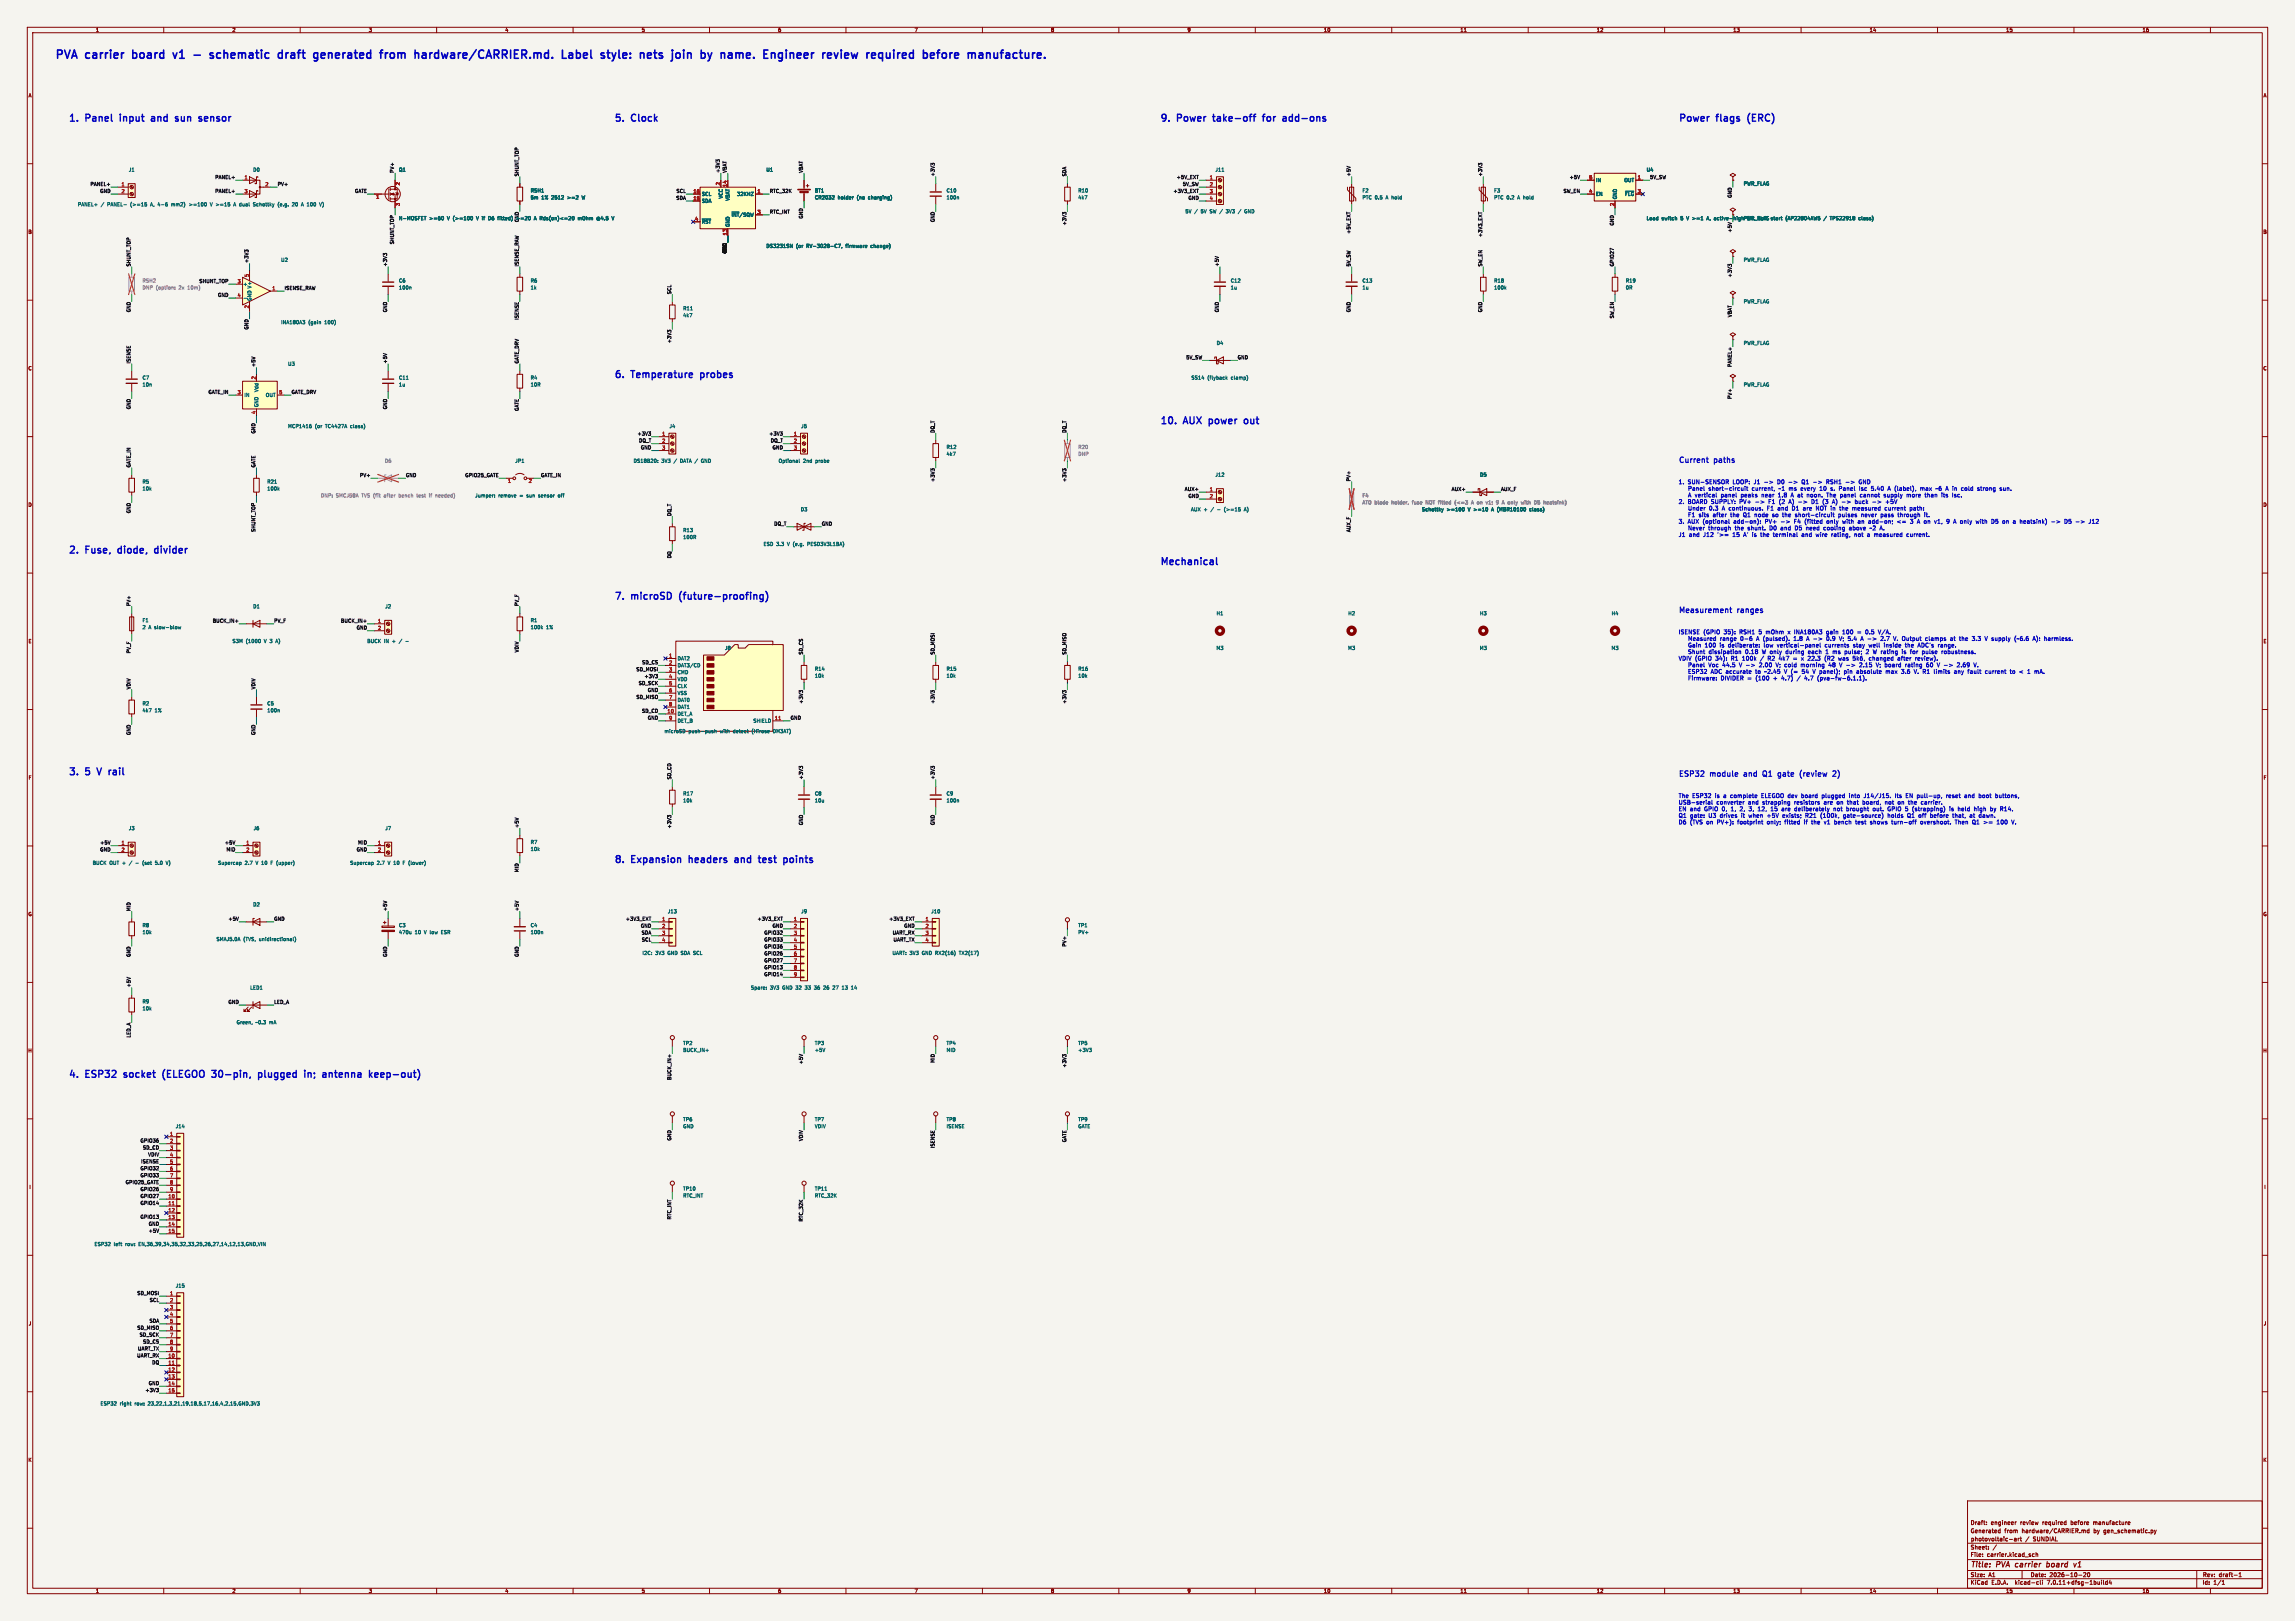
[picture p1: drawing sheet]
<svg xmlns="http://www.w3.org/2000/svg" width="841mm" height="594mm" viewBox="0 0 841 594" stroke-linecap="round" stroke-linejoin="round" font-family="sans-serif">
<defs><g id="words">
<g font-size="4.2" fill="#0000c2">
<text x="20" y="21.7">PVA</text>
<text x="31.6" y="21.7">carrier</text>
<text x="50" y="21.7">board</text>
<text x="66.2" y="21.7">v1</text>
<text x="82" y="21.7">schematic</text>
<text x="108.2" y="21.7">draft</text>
<text x="122.4" y="21.7">generated</text>
<text x="148" y="21.7">from</text>
<text x="161.8" y="21.7">hardware/CARRIER.md.</text>
<text x="217" y="21.7">Label</text>
<text x="232.5" y="21.7">style:</text>
<text x="248" y="21.7">nets</text>
<text x="260.9" y="21.7">join</text>
<text x="272.7" y="21.7">by</text>
<text x="281.1" y="21.7">name.</text>
<text x="298.1" y="21.7">Engineer</text>
<text x="320.8" y="21.7">review</text>
<text x="338.2" y="21.7">required</text>
<text x="360.1" y="21.7">before</text>
<text x="377.7" y="21.7">manufacture.</text>
</g>
<g font-size="3.5" fill="#0000c2">
<text x="25" y="44.7">1.</text>
<text x="31.6" y="44.7">Panel</text>
<text x="45.2" y="44.7">input</text>
<text x="57.7" y="44.7">and</text>
<text x="67.5" y="44.7">sun</text>
<text x="77.1" y="44.7">sensor</text>
<text x="225" y="44.7">5.</text>
<text x="231.6" y="44.7">Clock</text>
<text x="425" y="44.7">9.</text>
<text x="431.6" y="44.7">Power</text>
<text x="445.8" y="44.7">take-off</text>
<text x="465.1" y="44.7">for</text>
<text x="473.3" y="44.7">add-ons</text>
<text x="615" y="44.7">Power</text>
<text x="629.2" y="44.7">flags</text>
<text x="641.6" y="44.7">(ERC)</text>
<text x="225" y="138.7">6.</text>
<text x="231.6" y="138.7">Temperature</text>
<text x="257.9" y="138.7">probes</text>
<text x="425" y="155.6">10.</text>
<text x="434" y="155.6">AUX</text>
<text x="444.2" y="155.6">power</text>
<text x="458.2" y="155.6">out</text>
<text x="25" y="203">2.</text>
<text x="31.6" y="203">Fuse,</text>
<text x="44.4" y="203">diode,</text>
<text x="58.9" y="203">divider</text>
<text x="425" y="207.2">Mechanical</text>
<text x="225" y="219.9">7.</text>
<text x="231.6" y="219.9">microSD</text>
<text x="250.1" y="219.9">(future-proofing)</text>
<text x="25" y="284.2">3.</text>
<text x="31.6" y="284.2">5</text>
<text x="36.9" y="284.2">V</text>
<text x="42.1" y="284.2">rail</text>
<text x="225" y="316.4">8.</text>
<text x="231.6" y="316.4">Expansion</text>
<text x="253.6" y="316.4">headers</text>
<text x="271.5" y="316.4">and</text>
<text x="281.3" y="316.4">test</text>
<text x="291.4" y="316.4">points</text>
<text x="25" y="395.1">4.</text>
<text x="31.6" y="395.1">ESP32</text>
<text x="46.6" y="395.1">socket</text>
<text x="61.8" y="395.1">(ELEGOO</text>
<text x="81" y="395.1">30-pin,</text>
<text x="98.9" y="395.1">plugged</text>
<text x="116.9" y="395.1">in;</text>
<text x="124.5" y="395.1">antenna</text>
<text x="142.6" y="395.1">keep-out)</text>
</g>
<g font-size="2.8" fill="#0000c2">
<text x="615" y="169.8">Current</text>
<text x="628.3" y="169.8">paths</text>
<text x="615" y="224.7">Measurement</text>
<text x="636.8" y="224.7">ranges</text>
<text x="615" y="284.7">ESP32</text>
<text x="626.8" y="284.7">module</text>
<text x="640" y="284.7">and</text>
<text x="647.8" y="284.7">Q1</text>
<text x="654.1" y="284.7">gate</text>
<text x="662.9" y="284.7">(review</text>
</g>
<g font-size="2.8" fill="#840000">
<text x="722" y="574.9">Title:</text>
<text x="731.7" y="574.9">PVA</text>
<text x="739.4" y="574.9">carrier</text>
<text x="751.6" y="574.9">board</text>
<text x="762.4" y="574.9">v1</text>
</g>
<g font-size="2.1" fill="#0000c2">
<text x="615" y="177.7">1.</text>
<text x="618.4" y="177.7">SUN-SENSOR</text>
<text x="635" y="177.7">LOOP:</text>
<text x="642.9" y="177.7">J1</text>
<text x="651.8" y="177.7">D0</text>
<text x="656" y="177.7">-&gt;</text>
<text x="661" y="177.7">Q1</text>
<text x="665.3" y="177.7">-&gt;</text>
<text x="670.3" y="177.7">RSH1</text>
<text x="677.6" y="177.7">-&gt;</text>
<text x="682.6" y="177.7">GND</text>
<text x="615" y="185">2.</text>
<text x="618.4" y="185">BOARD SUPPLY:</text>
<text x="618.9" y="180.1">Panel</text>
<text x="618.9" y="182.5">A vertical</text>
<text x="626.5" y="180.1">short-circuit</text>
<text x="631.1" y="182.5">panel</text>
<text x="637.6" y="185">PV+</text>
<text x="638.6" y="182.5">peaks</text>
<text x="642.5" y="180.1">current,</text>
<text x="646.3" y="182.5">near</text>
<text x="648.6" y="185">F1</text>
<text x="652.5" y="180.1">~1 ms</text>
<text x="652.5" y="182.5">1.8</text>
<text x="652.6" y="185">(2</text>
<text x="656.3" y="185">A)</text>
<text x="657.4" y="182.5">A at</text>
<text x="659.9" y="185">-&gt;</text>
<text x="660.8" y="180.1">every</text>
<text x="663.5" y="182.5">noon.</text>
<text x="664.9" y="185">D1</text>
<text x="667.9" y="180.1">10</text>
<text x="669.1" y="185">(3</text>
<text x="671" y="182.5">The</text>
<text x="672.1" y="180.1">s.</text>
<text x="672.9" y="185">A)</text>
<text x="675.3" y="180.1">Panel</text>
<text x="676" y="182.5">panel</text>
<text x="676.5" y="185">-&gt;</text>
<text x="681.5" y="185">buck</text>
<text x="682.9" y="180.1">Isc</text>
<text x="683.5" y="182.5">cannot</text>
<text x="687.4" y="180.1">5.40</text>
<text x="688" y="185">-&gt;</text>
<text x="692.4" y="182.5">supply</text>
<text x="693" y="185">+5V</text>
<text x="693.7" y="180.1">A (label),</text>
<text x="700.9" y="182.5">more</text>
<text x="705.9" y="180.1">max</text>
<text x="707.7" y="182.5">than</text>
<text x="711.7" y="180.1">~6 A in</text>
<text x="714" y="182.5">its</text>
<text x="718.1" y="182.5">Isc.</text>
<text x="721.5" y="180.1">cold</text>
<text x="727.6" y="180.1">strong</text>
<text x="736" y="180.1">sun.</text>
<text x="618.9" y="187.4">Under</text>
<text x="618.9" y="189.8">F1</text>
<text x="622.9" y="189.8">sits</text>
<text x="626.7" y="187.4">0.3</text>
<text x="628.2" y="189.8">after</text>
<text x="631.6" y="187.4">A continuous.</text>
<text x="634.8" y="189.8">the</text>
<text x="639.6" y="189.8">Q1</text>
<text x="643.9" y="189.8">node</text>
<text x="648.4" y="187.4">F1</text>
<text x="650.6" y="189.8">so</text>
<text x="652.4" y="187.4">and</text>
<text x="654.4" y="189.8">the</text>
<text x="657.8" y="187.4">D1</text>
<text x="659.2" y="189.8">short-circuit</text>
<text x="662" y="187.4">are</text>
<text x="666.9" y="187.4">NOT in</text>
<text x="675.2" y="189.8">pulses</text>
<text x="675.8" y="187.4">the</text>
<text x="680.6" y="187.4">measured</text>
<text x="683.8" y="189.8">never</text>
<text x="691.1" y="189.8">pass</text>
<text x="692.7" y="187.4">current</text>
<text x="697.5" y="189.8">through</text>
<text x="702" y="187.4">path:</text>
<text x="707.4" y="189.8">it.</text>
<text x="615" y="192.2">3.</text>
<text x="615" y="197">J1</text>
<text x="618.4" y="192.2">AUX (optional</text>
<text x="618.9" y="197">and</text>
<text x="618.9" y="194.6">Never</text>
<text x="624.2" y="197">J12</text>
<text x="626.4" y="194.6">through</text>
<text x="629.5" y="197">'&gt;=</text>
<text x="635.3" y="197">15</text>
<text x="635.5" y="192.2">add-on):</text>
<text x="636.3" y="194.6">the</text>
<text x="639.4" y="197">A'</text>
<text x="641.1" y="194.6">shunt.</text>
<text x="642.7" y="197">is</text>
<text x="646" y="197">the</text>
<text x="647.1" y="192.2">PV+</text>
<text x="649.2" y="194.6">D0</text>
<text x="650.8" y="197">terminal</text>
<text x="653.5" y="194.6">and</text>
<text x="658.1" y="192.2">F4</text>
<text x="658.8" y="194.6">D5</text>
<text x="661.3" y="197">and</text>
<text x="662.1" y="192.2">(fitted</text>
<text x="663.1" y="194.6">need</text>
<text x="666.7" y="197">wire</text>
<text x="669.7" y="194.6">cooling</text>
<text x="670.3" y="192.2">only</text>
<text x="672.5" y="197">rating,</text>
<text x="676.3" y="192.2">with</text>
<text x="679.2" y="194.6">above</text>
<text x="681.1" y="197">not</text>
<text x="682.1" y="192.2">an</text>
<text x="686" y="197">a</text>
<text x="686.1" y="192.2">add-on;</text>
<text x="687" y="194.6">~2 A.</text>
<text x="688.6" y="197">measured</text>
<text x="696.7" y="192.2">&lt;=</text>
<text x="700.7" y="197">current.</text>
<text x="701.8" y="192.2">3</text>
<text x="704.5" y="192.2">A on</text>
<text x="711.1" y="192.2">v1,</text>
<text x="715.7" y="192.2">9</text>
<text x="718.4" y="192.2">A only</text>
<text x="726.9" y="192.2">with</text>
<text x="732.7" y="192.2">D5</text>
<text x="737" y="192.2">on</text>
<text x="741" y="192.2">a</text>
<text x="743.6" y="192.2">heatsink)</text>
<text x="755.3" y="192.2">-&gt;</text>
<text x="764.5" y="192.2">-&gt;</text>
<text x="615" y="232.7">ISENSE</text>
<text x="624.2" y="232.7">(GPIO</text>
<text x="631.7" y="232.7">35):</text>
<text x="637.6" y="232.7">RSH1</text>
<text x="644.8" y="232.7">5</text>
<text x="647.6" y="232.7">mOhm</text>
<text x="655.8" y="232.7">x</text>
<text x="658.3" y="232.7">INA180A3</text>
<text x="670.2" y="232.7">gain</text>
<text x="676.3" y="232.7">100</text>
<text x="681.9" y="232.7">=</text>
<text x="685" y="232.7">0.5</text>
<text x="689.9" y="232.7">V/A.</text>
<text x="618.9" y="235.1">Measured</text>
<text x="618.9" y="237.5">Gain</text>
<text x="618.9" y="240">Shunt</text>
<text x="625.1" y="237.5">100</text>
<text x="626.6" y="240">dissipation</text>
<text x="630.7" y="235.1">range</text>
<text x="630.7" y="237.5">is</text>
<text x="633.9" y="237.5">deliberate:</text>
<text x="638.3" y="235.1">0-6</text>
<text x="640.1" y="240">0.18</text>
<text x="644.3" y="235.1">A (pulsed).</text>
<text x="646.4" y="240">W only</text>
<text x="647.2" y="237.5">low</text>
<text x="652.2" y="237.5">vertical-panel</text>
<text x="655.3" y="240">during</text>
<text x="658.3" y="235.1">1.8</text>
<text x="663.1" y="235.1">A -&gt;</text>
<text x="663.7" y="240">each</text>
<text x="669.8" y="237.5">currents</text>
<text x="670.3" y="240">1</text>
<text x="670.7" y="235.1">0.9</text>
<text x="673" y="240">ms</text>
<text x="675.6" y="235.1">V; 5.4</text>
<text x="677.5" y="240">pulse;</text>
<text x="680.4" y="237.5">stay</text>
<text x="683.8" y="235.1">A -&gt;</text>
<text x="685.5" y="240">2</text>
<text x="686.2" y="237.5">well</text>
<text x="688.3" y="240">W rating</text>
<text x="691.4" y="235.1">2.7</text>
<text x="692" y="237.5">inside</text>
<text x="696.2" y="235.1">V. Output</text>
<text x="699.2" y="240">is</text>
<text x="699.9" y="237.5">the</text>
<text x="702.4" y="240">for</text>
<text x="704.7" y="237.5">ADC's</text>
<text x="706.8" y="240">pulse</text>
<text x="708.2" y="235.1">clamps</text>
<text x="712.2" y="237.5">range.</text>
<text x="714.1" y="240">robustness.</text>
<text x="717.5" y="235.1">at</text>
<text x="721" y="235.1">the</text>
<text x="725.8" y="235.1">3.3</text>
<text x="730.7" y="235.1">V supply</text>
<text x="741.8" y="235.1">(~6.6</text>
<text x="748.7" y="235.1">A):</text>
<text x="753" y="235.1">harmless.</text>
<text x="615" y="242.4">VDIV (GPIO</text>
<text x="618.9" y="244.8">Panel</text>
<text x="626.5" y="244.8">Voc</text>
<text x="628.7" y="242.4">34):</text>
<text x="631.7" y="244.8">44.5</text>
<text x="634.5" y="242.4">R1</text>
<text x="638" y="244.8">V -&gt;</text>
<text x="638.8" y="242.4">100k</text>
<text x="645.6" y="242.4">/</text>
<text x="645.6" y="244.8">2.00</text>
<text x="648.4" y="242.4">R2</text>
<text x="651.9" y="244.8">V; cold</text>
<text x="652.7" y="242.4">4k7</text>
<text x="661.2" y="242.4">x</text>
<text x="661.3" y="244.8">morning</text>
<text x="663.7" y="242.4">22.3</text>
<text x="670" y="242.4">(R2</text>
<text x="671.7" y="244.8">48</text>
<text x="675.2" y="242.4">was</text>
<text x="675.8" y="244.8">V -&gt;</text>
<text x="680.7" y="242.4">5k6,</text>
<text x="683.4" y="244.8">2.15</text>
<text x="686.8" y="242.4">changed</text>
<text x="689.7" y="244.8">V; board</text>
<text x="697.4" y="242.4">after</text>
<text x="700.7" y="244.8">rating</text>
<text x="704" y="242.4">review).</text>
<text x="708.6" y="244.8">60</text>
<text x="712.7" y="244.8">V -&gt;</text>
<text x="720.3" y="244.8">2.69</text>
<text x="618.9" y="247.2">ESP32</text>
<text x="618.9" y="249.6">Firmware:</text>
<text x="627.3" y="247.2">ADC accurate</text>
<text x="631" y="249.6">DIVIDER =</text>
<text x="643.9" y="247.2">to</text>
<text x="644" y="249.6">(100</text>
<text x="647.5" y="247.2">~2.45</text>
<text x="650.6" y="249.6">+</text>
<text x="653.8" y="249.6">4.7)</text>
<text x="654.8" y="247.2">V (=</text>
<text x="661.6" y="247.2">54</text>
<text x="662.5" y="249.6">4.7</text>
<text x="665.7" y="247.2">V panel);</text>
<text x="667.4" y="249.6">(pva-fw-6.1.1).</text>
<text x="677.5" y="247.2">pin</text>
<text x="682.2" y="247.2">absolute</text>
<text x="693.1" y="247.2">max</text>
<text x="698.9" y="247.2">3.6</text>
<text x="703.8" y="247.2">V. R1</text>
<text x="711.3" y="247.2">limits</text>
<text x="718.9" y="247.2">any</text>
<text x="724.1" y="247.2">fault</text>
<text x="730.6" y="247.2">current</text>
<text x="739.9" y="247.2">to</text>
<text x="743.4" y="247.2">&lt;</text>
<text x="746.6" y="247.2">1</text>
<text x="749.3" y="247.2">mA.</text>
<text x="615" y="292.7">The</text>
<text x="620.1" y="292.7">ESP32</text>
<text x="628.5" y="292.7">is</text>
<text x="631.8" y="292.7">a</text>
<text x="634.4" y="292.7">complete</text>
<text x="645.9" y="292.7">ELEGOO dev</text>
<text x="660.9" y="292.7">board</text>
<text x="668.5" y="292.7">plugged</text>
<text x="678.7" y="292.7">into</text>
<text x="684.3" y="292.7">J14/J15.</text>
<text x="695.9" y="292.7">Its</text>
<text x="700" y="292.7">EN pull-up,</text>
<text x="715.1" y="292.7">reset</text>
<text x="721.9" y="292.7">and</text>
<text x="727.3" y="292.7">boot</text>
<text x="733.5" y="292.7">buttons,</text>
<text x="615" y="295.1">USB-serial</text>
<text x="615" y="297.5">EN and</text>
<text x="615" y="300">Q1</text>
<text x="619.3" y="300">gate:</text>
<text x="624.6" y="297.5">GPIO 0,</text>
<text x="626.2" y="300">U3</text>
<text x="628.9" y="295.1">converter</text>
<text x="630.5" y="300">drives</text>
<text x="634.6" y="297.5">1,</text>
<text x="638.1" y="297.5">2,</text>
<text x="638.4" y="300">it</text>
<text x="640.7" y="295.1">and</text>
<text x="641.3" y="300">when</text>
<text x="641.5" y="297.5">3,</text>
<text x="645" y="297.5">12,</text>
<text x="646" y="295.1">strapping</text>
<text x="648.2" y="300">+5V</text>
<text x="649.8" y="297.5">15</text>
<text x="654" y="297.5">are</text>
<text x="654" y="300">exists;</text>
<text x="657.8" y="295.1">resistors</text>
<text x="658.9" y="297.5">deliberately</text>
<text x="662.5" y="300">R21</text>
<text x="668.2" y="300">(100k,</text>
<text x="668.9" y="295.1">are</text>
<text x="673.3" y="297.5">not</text>
<text x="673.7" y="295.1">on</text>
<text x="676.7" y="300">gate-source)</text>
<text x="677.7" y="295.1">that</text>
<text x="678.2" y="297.5">brought</text>
<text x="683.5" y="295.1">board,</text>
<text x="688" y="297.5">out.</text>
<text x="691.8" y="295.1">not</text>
<text x="693.2" y="300">holds</text>
<text x="693.6" y="297.5">GPIO 5</text>
<text x="696.7" y="295.1">on</text>
<text x="700.5" y="300">Q1</text>
<text x="700.7" y="295.1">the</text>
<text x="702.9" y="297.5">(strapping)</text>
<text x="704.8" y="300">off</text>
<text x="705.5" y="295.1">carrier.</text>
<text x="709.2" y="300">before</text>
<text x="716.7" y="297.5">is</text>
<text x="717.6" y="300">that,</text>
<text x="720" y="297.5">held</text>
<text x="724" y="300">at</text>
<text x="726.1" y="297.5">high</text>
<text x="727.5" y="300">dawn.</text>
<text x="732.1" y="297.5">by</text>
<text x="735.9" y="297.5">R14.</text>
<text x="615" y="302.4">D6</text>
<text x="619.2" y="302.4">(TVS on</text>
<text x="629.4" y="302.4">PV+):</text>
<text x="637.1" y="302.4">footprint</text>
<text x="648" y="302.4">only;</text>
<text x="654.7" y="302.4">fitted</text>
<text x="661.9" y="302.4">if</text>
<text x="664.8" y="302.4">the</text>
<text x="669.6" y="302.4">v1</text>
<text x="673.4" y="302.4">bench</text>
<text x="681.4" y="302.4">test</text>
<text x="686.9" y="302.4">shows</text>
<text x="694.9" y="302.4">turn-off</text>
<text x="705.6" y="302.4">overshoot.</text>
<text x="718.5" y="302.4">Then</text>
<text x="724.9" y="302.4">Q1</text>
<text x="729.2" y="302.4">&gt;=</text>
<text x="734.3" y="302.4">100</text>
</g>
<g font-size="2.1" fill="#840000">
<text x="722" y="562">Generated</text>
<text x="722" y="559">Draft:</text>
<text x="729.5" y="559">engineer</text>
<text x="734.5" y="562">from</text>
<text x="740.4" y="559">review</text>
<text x="741" y="562">hardware/CARRIER.md</text>
<text x="748.6" y="559">required</text>
<text x="759.1" y="559">before</text>
<text x="767.4" y="562">by</text>
<text x="767.5" y="559">manufacture</text>
<text x="771.2" y="562">gen_schematic.py</text>
<text x="722" y="568">Sheet:</text>
<text x="722" y="565.2">photovoltaic-art</text>
<text x="742.5" y="565.2">/</text>
<text x="745.8" y="565.2">SUNDIAL</text>
<text x="722" y="570.7">File:</text>
<text x="728.1" y="570.7">carrier.kicad_sch</text>
<text x="722" y="580.9">KiCad</text>
<text x="722" y="578.1">Size:</text>
<text x="728.7" y="578.1">A1</text>
<text x="729.7" y="580.9">E.D.A.</text>
<text x="738.6" y="580.9">kicad-cli</text>
<text x="744" y="578.1">Date:</text>
<text x="750.5" y="580.9">7.0.11+dfsg-1build4</text>
<text x="751" y="578.1">2026-10-20</text>
<text x="807" y="578.3">Rev:</text>
<text x="807" y="580.9">Id:</text>
<text x="811.1" y="580.9">1/1</text>
<text x="813.4" y="578.3">draft-1</text>
</g>
<g font-size="1.8" fill="#840000">
<text x="35" y="11.9">1</text>
<text x="85" y="11.9">2</text>
<text x="135" y="11.9">3</text>
<text x="185" y="11.9">4</text>
<text x="235" y="11.9">5</text>
<text x="285" y="11.9">6</text>
<text x="335" y="11.9">7</text>
<text x="385" y="11.9">8</text>
<text x="435" y="11.9">9</text>
<text x="485" y="11.9">10</text>
<text x="535" y="11.9">11</text>
<text x="585" y="11.9">12</text>
<text x="635" y="11.9">13</text>
<text x="685" y="11.9">14</text>
<text x="735" y="11.9">15</text>
<text x="785" y="11.9">16</text>
<text x="10.3" y="35.9">A</text>
<text x="829.3" y="35.9">A</text>
<text x="10.3" y="85.9">B</text>
<text x="829.2" y="85.9">B</text>
<text x="10.3" y="135.9">C</text>
<text x="829.2" y="135.9">C</text>
<text x="10.3" y="185.9">D</text>
<text x="829.2" y="185.9">D</text>
<text x="10.3" y="235.9">E</text>
<text x="829.3" y="235.9">E</text>
<text x="10.3" y="285.9">F</text>
<text x="829.3" y="285.9">F</text>
<text x="10.3" y="335.9">G</text>
<text x="829.2" y="335.9">G</text>
<text x="10.2" y="385.9">H</text>
<text x="829.2" y="385.9">H</text>
<text x="10.6" y="435.9">I</text>
<text x="829.6" y="435.9">I</text>
<text x="10.4" y="485.9">J</text>
<text x="829.4" y="485.9">J</text>
<text x="10.3" y="535.9">K</text>
<text x="829.2" y="535.9">K</text>
<text x="35" y="583.9">1</text>
<text x="85" y="583.9">2</text>
<text x="135" y="583.9">3</text>
<text x="185" y="583.9">4</text>
<text x="235" y="583.9">5</text>
<text x="285" y="583.9">6</text>
<text x="335" y="583.9">7</text>
<text x="385" y="583.9">8</text>
<text x="435" y="583.9">9</text>
<text x="485" y="583.9">10</text>
<text x="535" y="583.9">11</text>
<text x="585" y="583.9">12</text>
<text x="635" y="583.9">13</text>
<text x="685" y="583.9">14</text>
<text x="735" y="583.9">15</text>
<text x="785" y="583.9">16</text>
</g>
<g font-size="1.8" fill="#006464">
<text x="47.1" y="63.1">J1</text>
<text x="92.6" y="63.1">D0</text>
<text x="146.1" y="63.1">Q1</text>
<text x="280.7" y="63.1">U1</text>
<text x="445.2" y="63.1">J11</text>
<text x="603.3" y="63.1">U4</text>
<text x="194.3" y="70.7">RSH1</text>
<text x="257" y="72">SCL</text>
<text x="269.9" y="72">32KHZ</text>
<text x="298.5" y="70.7">BT1</text>
<text x="346.7" y="70.7">C10</text>
<text x="395" y="70.7">R10</text>
<text x="499.1" y="70.7">F2</text>
<text x="547.4" y="70.7">F3</text>
<text x="584.7" y="72">EN</text>
<text x="584.7" y="66.9">IN</text>
<text x="595.1" y="66.9">OUT</text>
<text x="595.3" y="72">~{FLG}</text>
<text x="638.8" y="68.2">PWR_FLAG</text>
<text x="28.4" y="75.8">PANEL+</text>
<text x="37" y="75.8">/</text>
<text x="39.5" y="75.8">PANEL-</text>
<text x="48.1" y="75.8">(&gt;=15</text>
<text x="55.7" y="75.8">A, 4-6</text>
<text x="63.7" y="75.8">mm2) &gt;=100</text>
<text x="77" y="75.8">V &gt;=15</text>
<text x="86" y="75.8">A dual</text>
<text x="93.5" y="75.8">Schottky</text>
<text x="102.7" y="75.8">(e.g.</text>
<text x="108.2" y="75.8">20</text>
<text x="111.8" y="75.8">A 100</text>
<text x="118.8" y="75.8">V)</text>
<text x="194.3" y="73.3">5m</text>
<text x="198.4" y="73.3">1%</text>
<text x="202.2" y="73.3">2512</text>
<text x="208.2" y="73.3">&gt;=2</text>
<text x="213.8" y="73.3">W</text>
<text x="257" y="74.5">SDA</text>
<text x="265" y="72.9" transform="rotate(-90 265 72.9)">VCC</text>
<text x="267.6" y="73.7" transform="rotate(-90 267.6 73.7)">VBAT</text>
<text x="298.5" y="73.3">CR2032</text>
<text x="307" y="73.3">holder</text>
<text x="314.2" y="73.3">(no</text>
<text x="318.5" y="73.3">charging)</text>
<text x="346.7" y="73.3">100n</text>
<text x="395" y="73.3">4k7</text>
<text x="499.1" y="73.3">PTC 0.5</text>
<text x="508" y="73.3">A hold</text>
<text x="547.4" y="73.3">PTC 0.2</text>
<text x="556.3" y="73.3">A hold</text>
<text x="592.7" y="73.2" transform="rotate(-90 592.7 73.2)">GND</text>
<text x="146.1" y="80.9">N-MOSFET</text>
<text x="157.3" y="80.9">&gt;=60</text>
<text x="164.1" y="80.9">V (&gt;=100</text>
<text x="175.1" y="80.9">V if</text>
<text x="179.9" y="80.9">D6</text>
<text x="183.5" y="80.9">fitted)</text>
<text x="190.2" y="81.5" transform="rotate(-90 190.2 81.5)">GND</text>
<text x="190.6" y="80.9">&gt;=20</text>
<text x="197.3" y="80.9">A Rds(on)&lt;=20</text>
<text x="213.7" y="80.9">mOhm</text>
<text x="220.8" y="80.9">@4.5</text>
<text x="257" y="82.1">~{RST}</text>
<text x="267.6" y="83.3" transform="rotate(-90 267.6 83.3)">GND</text>
<text x="267.9" y="79.6">~{INT}/SQW</text>
<text x="434.2" y="78.3">5V</text>
<text x="437.7" y="78.3">/</text>
<text x="440.2" y="78.3">5V</text>
<text x="443.7" y="78.3">SW /</text>
<text x="450" y="78.3">3V3</text>
<text x="457.2" y="78.3">GND</text>
<text x="603.3" y="80.9">Load</text>
<text x="608.9" y="80.9">switch</text>
<text x="616" y="80.9">5</text>
<text x="618.4" y="80.9">V &gt;=1</text>
<text x="626.2" y="80.9">A, active-high PWR_FLAG</text>
<text x="641.5" y="80.9">EN,</text>
<text x="645.7" y="80.9">soft</text>
<text x="650.5" y="80.9">start</text>
<text x="656.1" y="80.9">(AP22804AW5</text>
<text x="670.3" y="80.9">/</text>
<text x="672.8" y="80.9">TPS22918</text>
<text x="683.4" y="80.9">class)</text>
<text x="280.7" y="91">DS3231SN</text>
<text x="291.7" y="91">(or</text>
<text x="295.7" y="91">RV-3028-C7,</text>
<text x="310.3" y="91">firmware</text>
<text x="319.6" y="91">change)</text>
<text x="102.9" y="96.1">U2</text>
<text x="638.8" y="96.1">PWR_FLAG</text>
<text x="89" y="105">+</text>
<text x="146.1" y="103.7">C6</text>
<text x="146.1" y="106.3">100n</text>
<text x="194.3" y="103.7">R6</text>
<text x="194.3" y="106.3">1k</text>
<text x="450.9" y="103.7">C12</text>
<text x="450.9" y="106.3">1u</text>
<text x="499.1" y="103.7">C13</text>
<text x="499.1" y="106.3">1u</text>
<text x="547.4" y="103.7">R18</text>
<text x="547.4" y="106.3">100k</text>
<text x="595.6" y="103.7">R19</text>
<text x="595.6" y="106.3">0R</text>
<text x="92.3" y="110.4" transform="rotate(-90 92.3 110.4)">GND V+</text>
<text x="250.2" y="113.9">R11</text>
<text x="638.8" y="111.4">PWR_FLAG</text>
<text x="102.9" y="119">INA180A3</text>
<text x="113" y="119">(gain</text>
<text x="119.1" y="119">100)</text>
<text x="250.2" y="116.4">4k7</text>
<text x="445.7" y="126.6">D4</text>
<text x="638.8" y="126.6">PWR_FLAG</text>
<text x="105.4" y="134.2">U3</text>
<text x="52.1" y="139.3">C7</text>
<text x="52.1" y="141.8">10n</text>
<text x="94.8" y="143.8" transform="rotate(-90 94.8 143.8)">Vdd</text>
<text x="146.1" y="141.8">1u</text>
<text x="146.1" y="139.3">C11</text>
<text x="194.3" y="139.3">R4</text>
<text x="194.3" y="141.8">10R</text>
<text x="436.4" y="139.3">SS14</text>
<text x="442.5" y="139.3">(flyback</text>
<text x="451.2" y="139.3">clamp)</text>
<text x="638.8" y="141.8">PWR_FLAG</text>
<text x="89.4" y="145.6">IN</text>
<text x="94.8" y="149.4" transform="rotate(-90 94.8 149.4)">GND</text>
<text x="97.3" y="145.6">OUT</text>
<text x="105.4" y="157.1">MCP1416</text>
<text x="115.4" y="157.1">(or</text>
<text x="119.4" y="157.1">TC4427A</text>
<text x="128.7" y="157.1">class)</text>
<text x="245.2" y="157.1">J4</text>
<text x="293.4" y="157.1">J5</text>
<text x="346.7" y="164.7">R12</text>
<text x="346.7" y="167.2">4k7</text>
<text x="188.7" y="169.8">JP1</text>
<text x="232" y="169.8">DS18B20:</text>
<text x="242.4" y="169.8">3V3</text>
<text x="247.1" y="169.8">/</text>
<text x="249.6" y="169.8">DATA /</text>
<text x="257.7" y="169.8">GND</text>
<text x="285.2" y="169.8">Optional</text>
<text x="294.3" y="169.8">2nd</text>
<text x="299" y="169.8">probe</text>
<text x="52.1" y="177.4">R5</text>
<text x="52.1" y="179.9">10k</text>
<text x="97.8" y="177.4">R21</text>
<text x="97.8" y="179.9">100k</text>
<text x="445.2" y="174.9">J12</text>
<text x="542.2" y="174.9">D5</text>
<text x="174" y="182.5">Jumper:</text>
<text x="182.6" y="182.5">remove</text>
<text x="190.6" y="182.5">=</text>
<text x="193.3" y="182.5">sun</text>
<text x="197.8" y="182.5">sensor</text>
<text x="205.2" y="182.5">off</text>
<text x="293.3" y="187.6">D3</text>
<text x="436.3" y="187.6">AUX +</text>
<text x="443.8" y="187.6">/</text>
<text x="446.3" y="187.6">-</text>
<text x="449.1" y="187.6">(&gt;=15</text>
<text x="456.7" y="187.6">A)</text>
<text x="520.9" y="187.6">Schottky</text>
<text x="530.1" y="187.6">&gt;=100</text>
<text x="538.1" y="187.6">V &gt;=10</text>
<text x="547.1" y="187.6">A (MBR10100</text>
<text x="561.4" y="187.6">class)</text>
<text x="250.2" y="197.7">100R</text>
<text x="250.2" y="195.2">R13</text>
<text x="279.7" y="200.3">ESD 3.3</text>
<text x="288.7" y="200.3">V (e.g.</text>
<text x="296.4" y="200.3">PESD3V3L1BA)</text>
<text x="92.6" y="223.1">D1</text>
<text x="141" y="223.1">J2</text>
<text x="445.7" y="225.7">H1</text>
<text x="493.9" y="225.7">H2</text>
<text x="542.2" y="225.7">H3</text>
<text x="590.4" y="225.7">H4</text>
<text x="52.1" y="228.2">F1</text>
<text x="52.1" y="230.7">2</text>
<text x="54.5" y="230.7">A slow-blow</text>
<text x="194.3" y="228.2">R1</text>
<text x="194.3" y="230.7">100k</text>
<text x="200.1" y="230.7">1%</text>
<text x="85" y="235.8">S3M</text>
<text x="90.1" y="235.8">(1000</text>
<text x="96.9" y="235.8">V 3</text>
<text x="101.6" y="235.8">A)</text>
<text x="134.4" y="235.8">BUCK</text>
<text x="140.7" y="235.8">IN</text>
<text x="143.8" y="235.8">+</text>
<text x="146.6" y="235.8">/</text>
<text x="149.1" y="235.8">-</text>
<text x="265.5" y="238.4">J8</text>
<text x="445.6" y="238.4">M3</text>
<text x="493.9" y="238.4">M3</text>
<text x="542.1" y="238.4">M3</text>
<text x="590.4" y="238.4">M3</text>
<text x="248.2" y="242.2">DAT2</text>
<text x="248.2" y="244.7">DAT3/CD</text>
<text x="298.5" y="246">R14</text>
<text x="346.7" y="246">R15</text>
<text x="395" y="246">R16</text>
<text x="248.2" y="247.2">CMD</text>
<text x="248.2" y="249.8">VDD</text>
<text x="298.5" y="248.5">10k</text>
<text x="346.7" y="248.5">10k</text>
<text x="395" y="248.5">10k</text>
<text x="248.2" y="252.3">CLK</text>
<text x="248.2" y="254.9">VSS</text>
<text x="248.2" y="257.4">DAT0</text>
<text x="52.1" y="258.7">R2</text>
<text x="52.1" y="261.2">4k7</text>
<text x="56.7" y="261.2">1%</text>
<text x="97.8" y="258.7">C5</text>
<text x="97.8" y="261.2">100n</text>
<text x="248.2" y="262.5">DET_A</text>
<text x="248.2" y="259.9">DAT1</text>
<text x="243.3" y="268.8">microSD</text>
<text x="248.2" y="265">DET_B</text>
<text x="252.3" y="268.8">push-push</text>
<text x="264" y="268.8">with</text>
<text x="269" y="268.8">detect</text>
<text x="275.9" y="265">SHIELD</text>
<text x="276" y="268.8">(Hirose</text>
<text x="284" y="268.8">DM3AT)</text>
<text x="250.2" y="291.7">R17</text>
<text x="298.5" y="291.7">C8</text>
<text x="346.7" y="291.7">C9</text>
<text x="250.2" y="294.2">10k</text>
<text x="298.5" y="294.2">10u</text>
<text x="346.7" y="294.2">100n</text>
<text x="47.1" y="304.4">J3</text>
<text x="92.8" y="304.4">J6</text>
<text x="141" y="304.4">J7</text>
<text x="194.3" y="309.5">R7</text>
<text x="33.8" y="317.1">BUCK</text>
<text x="40.1" y="317.1">OUT +</text>
<text x="47.7" y="317.1">/</text>
<text x="50.2" y="317.1">-</text>
<text x="52.9" y="317.1">(set</text>
<text x="57.8" y="317.1">5.0</text>
<text x="62" y="317.1">V)</text>
<text x="79.8" y="317.1">Supercap</text>
<text x="89.7" y="317.1">2.7</text>
<text x="93.9" y="317.1">V 10</text>
<text x="99.7" y="317.1">F (upper)</text>
<text x="128.2" y="317.1">Supercap</text>
<text x="138.1" y="317.1">2.7</text>
<text x="142.3" y="317.1">V 10</text>
<text x="148.2" y="317.1">F (lower)</text>
<text x="194.3" y="312">10k</text>
<text x="92.6" y="332.3">D2</text>
<text x="244.6" y="334.9">J13</text>
<text x="293.4" y="334.9">J9</text>
<text x="341.1" y="334.9">J10</text>
<text x="52.1" y="340">R8</text>
<text x="146.1" y="340">C3</text>
<text x="194.3" y="340">C4</text>
<text x="395" y="340">TP1</text>
<text x="52.1" y="342.5">10k</text>
<text x="79.2" y="345">SMAJ5.0A</text>
<text x="89.2" y="345">(TVS,</text>
<text x="95.1" y="345">unidirectional)</text>
<text x="146.1" y="342.5">470u</text>
<text x="152" y="342.5">10</text>
<text x="155.6" y="342.5">V low</text>
<text x="162.2" y="342.5">ESR</text>
<text x="194.3" y="342.5">100n</text>
<text x="395" y="342.5">PV+</text>
<text x="235.3" y="350.1">I2C:</text>
<text x="240.1" y="350.1">3V3</text>
<text x="244.8" y="350.1">GND SDA SCL</text>
<text x="326.9" y="350.1">UART: 3V3</text>
<text x="338" y="350.1">GND RX2(16)</text>
<text x="352" y="350.1">TX2(17)</text>
<text x="91.5" y="362.8">LED1</text>
<text x="275" y="362.8">Spare:</text>
<text x="282.2" y="362.8">3V3</text>
<text x="286.9" y="362.8">GND 32</text>
<text x="295.5" y="362.8">33</text>
<text x="299.1" y="362.8">36</text>
<text x="302.7" y="362.8">26</text>
<text x="306.3" y="362.8">27</text>
<text x="309.9" y="362.8">13</text>
<text x="313.5" y="362.8">14</text>
<text x="52.1" y="367.9">R9</text>
<text x="52.1" y="370.4">10k</text>
<text x="86.6" y="375.5">Green,</text>
<text x="93.7" y="375.5">~0.3</text>
<text x="98.8" y="375.5">mA</text>
<text x="250.2" y="383.1">TP2</text>
<text x="298.5" y="383.1">TP3</text>
<text x="346.7" y="383.1">TP4</text>
<text x="395" y="383.1">TP5</text>
<text x="250.2" y="385.7">BUCK_IN+</text>
<text x="298.5" y="385.7">+5V</text>
<text x="346.7" y="385.7">MID</text>
<text x="395" y="385.7">+3V3</text>
<text x="64.2" y="413.6">J14</text>
<text x="250.2" y="411.1">TP6</text>
<text x="250.2" y="413.6">GND</text>
<text x="298.5" y="411.1">TP7</text>
<text x="298.5" y="413.6">VDIV</text>
<text x="346.7" y="411.1">TP8</text>
<text x="346.7" y="413.6">ISENSE</text>
<text x="395" y="411.1">TP9</text>
<text x="395" y="413.6">GATE</text>
<text x="250.2" y="436.5">TP10</text>
<text x="298.5" y="436.5">TP11</text>
<text x="250.2" y="439">RTC_INT</text>
<text x="298.5" y="439">RTC_32K</text>
<text x="34.5" y="456.8">ESP32</text>
<text x="41.7" y="456.8">left</text>
<text x="46.1" y="456.8">row:</text>
<text x="51.1" y="456.8">EN,36,39,34,35,32,33,25,26,27,14,12,13,GND,VIN</text>
<text x="64.2" y="472">J15</text>
<text x="36.7" y="515.2">ESP32</text>
<text x="43.9" y="515.2">right</text>
<text x="49.5" y="515.2">row:</text>
<text x="54.5" y="515.2">23,22,1,3,21,19,18,5,17,16,4,2,15,GND,3V3</text>
</g>
<g font-size="1.8" fill="#0f0f0f">
<text x="78.7" y="65.7">PANEL+</text>
<text x="144.4" y="63.5" transform="rotate(-90 144.4 63.5)">PV+</text>
<text x="190.2" y="64.8" transform="rotate(-90 190.2 64.8)">SHUNT_TOP</text>
<text x="263.8" y="63.5" transform="rotate(-90 263.8 63.5)">+3V3</text>
<text x="266.3" y="63.5" transform="rotate(-90 266.3 63.5)">VBAT</text>
<text x="294.3" y="63.5" transform="rotate(-90 294.3 63.5)">VBAT</text>
<text x="342.5" y="64.8" transform="rotate(-90 342.5 64.8)">+3V3</text>
<text x="390.8" y="64.8" transform="rotate(-90 390.8 64.8)">SDA</text>
<text x="431.1" y="65.7">+5V_EXT</text>
<text x="494.9" y="64.8" transform="rotate(-90 494.9 64.8)">+5V</text>
<text x="543.2" y="64.8" transform="rotate(-90 543.2 64.8)">+3V3</text>
<text x="575" y="65.7">+5V</text>
<text x="604.5" y="65.7">5V_SW</text>
<text x="33" y="68.2">PANEL+</text>
<text x="36.6" y="70.8">GND</text>
<text x="78.7" y="70.8">PANEL+</text>
<text x="101.6" y="68.2">PV+</text>
<text x="129.9" y="70.8">GATE</text>
<text x="247.7" y="70.8">SCL</text>
<text x="281.9" y="70.8">RTC_32K</text>
<text x="429.8" y="70.8">+3V3_EXT</text>
<text x="433.3" y="68.2">5V_SW</text>
<text x="572.8" y="70.8">SW_EN</text>
<text x="247.7" y="73.3">SDA</text>
<text x="435.3" y="73.3">GND</text>
<text x="634.6" y="72.7" transform="rotate(-90 634.6 72.7)">GND</text>
<text x="281.9" y="78.4">RTC_INT</text>
<text x="294.3" y="80.3" transform="rotate(-90 294.3 80.3)">GND</text>
<text x="342.5" y="81.5" transform="rotate(-90 342.5 81.5)">GND</text>
<text x="390.8" y="82.8" transform="rotate(-90 390.8 82.8)">+3V3</text>
<text x="591.5" y="82.8" transform="rotate(-90 591.5 82.8)">GND</text>
<text x="144.4" y="89.6" transform="rotate(-90 144.4 89.6)">SHUNT_TOP</text>
<text x="494.9" y="85.8" transform="rotate(-90 494.9 85.8)">+5V_EXT</text>
<text x="543.2" y="87" transform="rotate(-90 543.2 87)">+3V3_EXT</text>
<text x="634.6" y="85.4" transform="rotate(-90 634.6 85.4)">+5V</text>
<text x="266.3" y="93" transform="rotate(-90 266.3 93)">GND</text>
<text x="47.9" y="97.8" transform="rotate(-90 47.9 97.8)">SHUNT_TOP</text>
<text x="91.1" y="96.5" transform="rotate(-90 91.1 96.5)">+3V3</text>
<text x="141.9" y="97.8" transform="rotate(-90 141.9 97.8)">+3V3</text>
<text x="190.2" y="97.8" transform="rotate(-90 190.2 97.8)">ISENSE_RAW</text>
<text x="446.7" y="97.8" transform="rotate(-90 446.7 97.8)">+5V</text>
<text x="494.9" y="97.8" transform="rotate(-90 494.9 97.8)">5V_SW</text>
<text x="543.2" y="97.8" transform="rotate(-90 543.2 97.8)">SW_EN</text>
<text x="591.5" y="97.8" transform="rotate(-90 591.5 97.8)">GPIO27</text>
<text x="634.6" y="101.8" transform="rotate(-90 634.6 101.8)">+3V3</text>
<text x="72.9" y="103.8">SHUNT_TOP</text>
<text x="104.1" y="106.3">ISENSE_RAW</text>
<text x="246" y="107.9" transform="rotate(-90 246 107.9)">SCL</text>
<text x="79.7" y="108.9">GND</text>
<text x="47.9" y="114.6" transform="rotate(-90 47.9 114.6)">GND</text>
<text x="141.9" y="114.6" transform="rotate(-90 141.9 114.6)">GND</text>
<text x="190.2" y="117.3" transform="rotate(-90 190.2 117.3)">ISENSE</text>
<text x="446.7" y="114.6" transform="rotate(-90 446.7 114.6)">GND</text>
<text x="494.9" y="114.6" transform="rotate(-90 494.9 114.6)">GND</text>
<text x="543.2" y="114.6" transform="rotate(-90 543.2 114.6)">GND</text>
<text x="591.5" y="116.8" transform="rotate(-90 591.5 116.8)">SW_EN</text>
<text x="634.6" y="116.4" transform="rotate(-90 634.6 116.4)">VBAT</text>
<text x="91.1" y="120.9" transform="rotate(-90 91.1 120.9)">GND</text>
<text x="246" y="125.9" transform="rotate(-90 246 125.9)">+3V3</text>
<text x="434.6" y="131.7">5V_SW</text>
<text x="453.4" y="131.7">GND</text>
<text x="47.9" y="133.3" transform="rotate(-90 47.9 133.3)">ISENSE</text>
<text x="93.6" y="134.6" transform="rotate(-90 93.6 134.6)">+5V</text>
<text x="141.9" y="133.3" transform="rotate(-90 141.9 133.3)">+5V</text>
<text x="190.2" y="133.3" transform="rotate(-90 190.2 133.3)">GATE_DRV</text>
<text x="634.6" y="134.6" transform="rotate(-90 634.6 134.6)">PANEL+</text>
<text x="76.2" y="144.4">GATE_IN</text>
<text x="106.7" y="144.4">GATE_DRV</text>
<text x="634.6" y="146.4" transform="rotate(-90 634.6 146.4)">PV+</text>
<text x="47.9" y="150.1" transform="rotate(-90 47.9 150.1)">GND</text>
<text x="141.9" y="150.1" transform="rotate(-90 141.9 150.1)">GND</text>
<text x="190.2" y="150.7" transform="rotate(-90 190.2 150.7)">GATE</text>
<text x="93.6" y="159" transform="rotate(-90 93.6 159)">GND</text>
<text x="233.5" y="159.7">+3V3</text>
<text x="281.7" y="159.7">+3V3</text>
<text x="342.5" y="158.7" transform="rotate(-90 342.5 158.7)">DQ_T</text>
<text x="390.8" y="158.7" transform="rotate(-90 390.8 158.7)">DQ_T</text>
<text x="234" y="162.2">DQ_T</text>
<text x="234.7" y="164.7">GND</text>
<text x="282.3" y="162.2">DQ_T</text>
<text x="282.9" y="164.7">GND</text>
<text x="47.9" y="171.4" transform="rotate(-90 47.9 171.4)">GATE_IN</text>
<text x="93.6" y="171.4" transform="rotate(-90 93.6 171.4)">GATE</text>
<text x="131.8" y="174.9">PV+</text>
<text x="148.6" y="174.9">GND</text>
<text x="170.3" y="174.9">GPIO25_GATE</text>
<text x="198.1" y="174.9">GATE_IN</text>
<text x="342.5" y="176.7" transform="rotate(-90 342.5 176.7)">+3V3</text>
<text x="390.8" y="176.7" transform="rotate(-90 390.8 176.7)">+3V3</text>
<text x="434" y="180">AUX+</text>
<text x="494.9" y="176.5" transform="rotate(-90 494.9 176.5)">PV+</text>
<text x="531.8" y="180">AUX+</text>
<text x="549.9" y="180">AUX_F</text>
<text x="435.3" y="182.5">GND</text>
<text x="47.9" y="188.2" transform="rotate(-90 47.9 188.2)">GND</text>
<text x="246" y="189.2" transform="rotate(-90 246 189.2)">DQ_T</text>
<text x="93.6" y="195.1" transform="rotate(-90 93.6 195.1)">SHUNT_TOP</text>
<text x="283.6" y="192.7">DQ_T</text>
<text x="301" y="192.7">GND</text>
<text x="494.9" y="195.1" transform="rotate(-90 494.9 195.1)">AUX_F</text>
<text x="246" y="204.7" transform="rotate(-90 246 204.7)">DQ</text>
<text x="47.9" y="222.2" transform="rotate(-90 47.9 222.2)">PV+</text>
<text x="190.2" y="222.2" transform="rotate(-90 190.2 222.2)">PV_F</text>
<text x="77.8" y="228.2">BUCK_IN+</text>
<text x="100.3" y="228.2">PV_F</text>
<text x="124.8" y="228.2">BUCK_IN+</text>
<text x="130.5" y="230.8">GND</text>
<text x="47.9" y="239.6" transform="rotate(-90 47.9 239.6)">PV_F</text>
<text x="190.2" y="239.2" transform="rotate(-90 190.2 239.2)">VDIV</text>
<text x="235.2" y="243.5">SD_CS</text>
<text x="294.3" y="240" transform="rotate(-90 294.3 240)">SD_CS</text>
<text x="342.5" y="240" transform="rotate(-90 342.5 240)">SD_MOSI</text>
<text x="390.8" y="240" transform="rotate(-90 390.8 240)">SD_MISO</text>
<text x="233.1" y="246">SD_MOSI</text>
<text x="233.9" y="251.1">SD_SCK</text>
<text x="236" y="248.6">+3V3</text>
<text x="47.9" y="252.7" transform="rotate(-90 47.9 252.7)">VDIV</text>
<text x="93.6" y="252.7" transform="rotate(-90 93.6 252.7)">VDIV</text>
<text x="233.1" y="256.2">SD_MISO</text>
<text x="237.2" y="253.6">GND</text>
<text x="235.1" y="261.3">SD_CD</text>
<text x="237.2" y="263.8">GND</text>
<text x="289.6" y="263.8">GND</text>
<text x="294.3" y="258" transform="rotate(-90 294.3 258)">+3V3</text>
<text x="342.5" y="258" transform="rotate(-90 342.5 258)">+3V3</text>
<text x="390.8" y="258" transform="rotate(-90 390.8 258)">+3V3</text>
<text x="47.9" y="269.5" transform="rotate(-90 47.9 269.5)">GND</text>
<text x="93.6" y="269.5" transform="rotate(-90 93.6 269.5)">GND</text>
<text x="246" y="285.7" transform="rotate(-90 246 285.7)">SD_CD</text>
<text x="294.3" y="285.7" transform="rotate(-90 294.3 285.7)">+3V3</text>
<text x="342.5" y="285.7" transform="rotate(-90 342.5 285.7)">+3V3</text>
<text x="190.2" y="303.5" transform="rotate(-90 190.2 303.5)">+5V</text>
<text x="246" y="303.7" transform="rotate(-90 246 303.7)">+3V3</text>
<text x="294.3" y="302.5" transform="rotate(-90 294.3 302.5)">GND</text>
<text x="342.5" y="302.5" transform="rotate(-90 342.5 302.5)">GND</text>
<text x="36.6" y="309.5">+5V</text>
<text x="82.3" y="309.5">+5V</text>
<text x="131.1" y="309.5">MID</text>
<text x="36.6" y="312.1">GND</text>
<text x="82.8" y="312.1">MID</text>
<text x="130.5" y="312.1">GND</text>
<text x="190.2" y="319.8" transform="rotate(-90 190.2 319.8)">MID</text>
<text x="47.9" y="334" transform="rotate(-90 47.9 334)">MID</text>
<text x="141.9" y="334" transform="rotate(-90 141.9 334)">+5V</text>
<text x="190.2" y="334" transform="rotate(-90 190.2 334)">+5V</text>
<text x="83.6" y="337.5">+5V</text>
<text x="100.3" y="337.5">GND</text>
<text x="229.2" y="337.5">+3V3_EXT</text>
<text x="234.7" y="340">GND</text>
<text x="277.4" y="337.5">+3V3_EXT</text>
<text x="282.9" y="340">GND</text>
<text x="325.7" y="337.5">+3V3_EXT</text>
<text x="331.2" y="340">GND</text>
<text x="235" y="342.6">SDA</text>
<text x="235" y="345.1">SCL</text>
<text x="279.9" y="347.6">GPIO36</text>
<text x="279.9" y="342.6">GPIO32</text>
<text x="279.9" y="345.1">GPIO33</text>
<text x="327" y="342.6">UART_RX</text>
<text x="327.3" y="345.1">UART_TX</text>
<text x="390.8" y="347" transform="rotate(-90 390.8 347)">PV+</text>
<text x="47.9" y="350.8" transform="rotate(-90 47.9 350.8)">GND</text>
<text x="141.9" y="350.8" transform="rotate(-90 141.9 350.8)">GND</text>
<text x="190.2" y="350.8" transform="rotate(-90 190.2 350.8)">GND</text>
<text x="279.9" y="350.2">GPIO26</text>
<text x="279.9" y="352.7">GPIO27</text>
<text x="279.9" y="355.3">GPIO13</text>
<text x="279.9" y="357.8">GPIO14</text>
<text x="47.9" y="361.9" transform="rotate(-90 47.9 361.9)">+5V</text>
<text x="83.6" y="368">GND</text>
<text x="100.3" y="368">LED_A</text>
<text x="47.9" y="380.4" transform="rotate(-90 47.9 380.4)">LED_A</text>
<text x="342.5" y="389.6" transform="rotate(-90 342.5 389.6)">MID</text>
<text x="246" y="395.9" transform="rotate(-90 246 395.9)">BUCK_IN+</text>
<text x="294.3" y="390.2" transform="rotate(-90 294.3 390.2)">+5V</text>
<text x="390.8" y="391.4" transform="rotate(-90 390.8 391.4)">+3V3</text>
<text x="51.3" y="418.8">GPIO36</text>
<text x="246" y="418.1" transform="rotate(-90 246 418.1)">GND</text>
<text x="294.3" y="418.3" transform="rotate(-90 294.3 418.3)">VDIV</text>
<text x="390.8" y="418.7" transform="rotate(-90 390.8 418.7)">GATE</text>
<text x="52.2" y="421.3">SD_CD</text>
<text x="54.2" y="423.8">VDIV</text>
<text x="342.5" y="420.9" transform="rotate(-90 342.5 420.9)">ISENSE</text>
<text x="51.3" y="428.9">GPIO32</text>
<text x="51.3" y="431.5">GPIO33</text>
<text x="51.6" y="426.4">ISENSE</text>
<text x="45.9" y="434">GPIO25_GATE</text>
<text x="51.3" y="436.5">GPIO26</text>
<text x="51.3" y="441.6">GPIO14</text>
<text x="51.3" y="439.1">GPIO27</text>
<text x="51.3" y="446.7">GPIO13</text>
<text x="54.3" y="449.2">GND</text>
<text x="246" y="447" transform="rotate(-90 246 447)">RTC_INT</text>
<text x="294.3" y="447.8" transform="rotate(-90 294.3 447.8)">RTC_32K</text>
<text x="54.3" y="451.8">+5V</text>
<text x="50.2" y="474.6">SD_MOSI</text>
<text x="54.7" y="477.2">SCL</text>
<text x="54.6" y="484.8">SDA</text>
<text x="50.2" y="487.3">SD_MISO</text>
<text x="51" y="489.9">SD_SCK</text>
<text x="50.1" y="497.5">UART_RX</text>
<text x="50.4" y="495">UART_TX</text>
<text x="52.3" y="492.4">SD_CS</text>
<text x="55.6" y="500">DQ</text>
<text x="54.3" y="507.7">GND</text>
<text x="53.1" y="510.2">+3V3</text>
</g>
<g font-size="1.8" fill="#a90000">
<text x="89.5" y="65.8">1</text>
<text x="443.2" y="65.8">1</text>
<text x="582.2" y="65.8">5</text>
<text x="600" y="65.8">1</text>
<text x="44.4" y="68.3">1</text>
<text x="44.4" y="70.9">2</text>
<text x="89.5" y="70.9">3</text>
<text x="97.1" y="68.3">2</text>
<text x="146.8" y="68" transform="rotate(-90 146.8 68)">2</text>
<text x="254" y="70.9">16</text>
<text x="263.9" y="68" transform="rotate(-90 263.9 68)">2</text>
<text x="266.4" y="68.6" transform="rotate(-90 266.4 68.6)">14</text>
<text x="277.4" y="70.9">1</text>
<text x="443.2" y="68.3">2</text>
<text x="443.2" y="70.9">3</text>
<text x="582.2" y="70.9">4</text>
<text x="600" y="70.9">3</text>
<text x="137.7" y="73.1">1</text>
<text x="146.8" y="75.6" transform="rotate(-90 146.8 75.6)">3</text>
<text x="254" y="73.4">15</text>
<text x="443.2" y="73.4">4</text>
<text x="591.6" y="75.6" transform="rotate(-90 591.6 75.6)">2</text>
<text x="254.6" y="81">4</text>
<text x="277.4" y="78.5">3</text>
<text x="266.4" y="86.4" transform="rotate(-90 266.4 86.4)">13</text>
<text x="91.2" y="101.7" transform="rotate(-90 91.2 101.7)">5</text>
<text x="86.9" y="103.9">3</text>
<text x="99.6" y="106.4">1</text>
<text x="86.9" y="109">4</text>
<text x="91.2" y="113.1" transform="rotate(-90 91.2 113.1)">2</text>
<text x="93.7" y="139.1" transform="rotate(-90 93.7 139.1)">2</text>
<text x="86.9" y="144.5">3</text>
<text x="102.2" y="144.5">5</text>
<text x="93.7" y="151.8" transform="rotate(-90 93.7 151.8)">4</text>
<text x="242.5" y="159.8">1</text>
<text x="290.8" y="159.8">1</text>
<text x="242.5" y="162.3">2</text>
<text x="242.5" y="164.8">3</text>
<text x="290.8" y="162.3">2</text>
<text x="290.8" y="164.8">3</text>
<text x="186" y="177.2">1</text>
<text x="193.6" y="177.2">2</text>
<text x="443.2" y="180.1">1</text>
<text x="443.2" y="182.6">2</text>
<text x="138.4" y="228.3">1</text>
<text x="138.4" y="230.9">2</text>
<text x="245" y="241">1</text>
<text x="245" y="243.6">2</text>
<text x="245" y="246.1">3</text>
<text x="245" y="248.7">4</text>
<text x="245" y="251.2">5</text>
<text x="245" y="253.7">6</text>
<text x="245" y="256.3">7</text>
<text x="244.4" y="261.4">10</text>
<text x="245" y="258.8">8</text>
<text x="245" y="263.9">9</text>
<text x="283.8" y="263.9">11</text>
<text x="44.4" y="309.6">1</text>
<text x="90.1" y="309.6">1</text>
<text x="138.4" y="309.6">1</text>
<text x="44.4" y="312.2">2</text>
<text x="90.1" y="312.2">2</text>
<text x="138.4" y="312.2">2</text>
<text x="242.5" y="337.6">1</text>
<text x="242.5" y="340.1">2</text>
<text x="290.8" y="337.6">1</text>
<text x="290.8" y="340.1">2</text>
<text x="339" y="337.6">1</text>
<text x="339" y="340.1">2</text>
<text x="242.5" y="342.6">3</text>
<text x="242.5" y="345.2">4</text>
<text x="290.8" y="342.6">3</text>
<text x="290.8" y="345.2">4</text>
<text x="290.8" y="347.7">5</text>
<text x="339" y="342.6">3</text>
<text x="339" y="345.2">4</text>
<text x="290.8" y="350.3">6</text>
<text x="290.8" y="352.8">7</text>
<text x="290.8" y="355.3">8</text>
<text x="290.8" y="357.9">9</text>
<text x="62.2" y="416.3">1</text>
<text x="62.2" y="418.8">2</text>
<text x="62.2" y="421.4">3</text>
<text x="62.2" y="423.9">4</text>
<text x="62.2" y="426.5">5</text>
<text x="62.2" y="429">6</text>
<text x="62.2" y="431.5">7</text>
<text x="62.2" y="434.1">8</text>
<text x="62.2" y="436.6">9</text>
<text x="61.6" y="439.2">10</text>
<text x="61.6" y="441.7">11</text>
<text x="61.6" y="444.2">12</text>
<text x="61.6" y="446.8">13</text>
<text x="61.6" y="449.3">14</text>
<text x="61.6" y="451.9">15</text>
<text x="62.2" y="474.7">1</text>
<text x="62.2" y="477.3">2</text>
<text x="62.2" y="479.8">3</text>
<text x="62.2" y="482.3">4</text>
<text x="62.2" y="484.9">5</text>
<text x="62.2" y="487.4">6</text>
<text x="62.2" y="490">7</text>
<text x="61.6" y="497.6">10</text>
<text x="62.2" y="492.5">8</text>
<text x="62.2" y="495">9</text>
<text x="61.6" y="500.1">11</text>
<text x="61.6" y="502.7">12</text>
<text x="61.6" y="505.2">13</text>
<text x="61.6" y="507.7">14</text>
<text x="61.6" y="510.3">15</text>
</g>
<g font-size="1.8" fill="#939391">
<text x="52.1" y="103.7">RSH2</text>
<text x="52.1" y="106.3">DNP</text>
<text x="57.1" y="106.3">(option:</text>
<text x="65.7" y="106.3">2x</text>
<text x="69.1" y="106.3">10m)</text>
<text x="395" y="164.7">R20</text>
<text x="395" y="167.2">DNP</text>
<text x="140.9" y="169.8">D6</text>
<text x="117.5" y="182.5">DNP:</text>
<text x="123.1" y="182.5">SMCJ58A</text>
<text x="132.7" y="182.5">TVS (fit</text>
<text x="141.2" y="182.5">after</text>
<text x="146.8" y="182.5">bench</text>
<text x="153.6" y="182.5">test</text>
<text x="158.4" y="182.5">if</text>
<text x="160.9" y="182.5">needed)</text>
<text x="499.1" y="182.5">F4</text>
<text x="499.1" y="185">ATO blade</text>
<text x="510" y="185">holder,</text>
<text x="517.8" y="185">fuse</text>
<text x="523" y="185">NOT fitted</text>
<text x="534" y="185">(&lt;=3</text>
<text x="540.3" y="185">A on</text>
<text x="546.1" y="185">v1;</text>
<text x="550" y="185">9</text>
<text x="552.4" y="185">A only</text>
<text x="559.8" y="185">with</text>
<text x="564.7" y="185">D5</text>
<text x="568.4" y="185">heatsink)</text>
</g>
</g></defs>
<path d="M0 0h841v594h-841z" fill="#f5f4ef" stroke="#f5f4ef" stroke-width=".37"/>
<g fill="none" stroke="#840000" stroke-width=".37">
<path d="M10 10h821v574h-821zM12 12h817v570h-817zM60 10v2M110 10v2M160 10v2M210 10v2M260 10v2M310 10v2M360 10v2M410 10v2M460 10v2M510 10v2"/>
<path d="M536.6 11.6h.7M560 10v2M610 10v2M660 10v2M710 10v2M760 10v2M810 10v2M10 60h2M829 60h2M137.2 71.1h5.3M142.5 69.2v3.8M143 71.1h1.8v5.1"/>
<path d="M143 69.3h2.5v3.6h-2.5M143 68.8v1M143 70.6v1M143 72.4v1M144.8 66v3.3M145 70.6l1 .3M145.5 70.7l.4 .7h-.7zM189.5 68.6h2v5.1h-2zM190.5 67.3v1.3M190.5 73.7v1.2M254 71.1h2.5M254 73.7h2.5"/>
<path d="M256.5 68.6h20.4v15.2h-20.4zM264.2 66v2.6M266.7 66v2.6M276.9 71.1h2.5M276.9 78.7h2.5M294.6 66v3.3M294.6 70.4v3.3M295.4 68.1h1M295.9 67.6v1M342.9 67.3v2.8M342.9 72.1v2.8M390.1 68.6h2.1v5.1h-2.1z"/>
<path d="M391.2 67.3v1.3M391.2 73.7v1.2M442 71.1h3.8M442 73.7h3.8M442 66h3.8M442 68.6h3.8M445.8 64.8h2.5v10.1h-2.5zM446.5 73.3l.9 .9M446.5 70.8l.9 .8M446.5 68.2l.9 .9M446.5 65.7l.9 .8M446.7 73.2l.8 .8"/>
<path d="M446.7 70.6l.8 .8M446.7 68.1l.8 .8M446.7 65.5l.8 .9M493.8 68.6v1l3 3v1.1M494.5 68.6h1.6v5.1h-1.6zM495.3 67.3v7.6M254 81.3h2.5M266.7 83.8v2.6M10 110h2M142.2 100.3v2.8M142.2 105.2v2.7M189.5 101.6h2v5.1h-2z"/>
<path d="M190.5 100.3v1.3M190.5 106.7v1.2M245.4 111.8h2v5h-2zM246.4 110.5v1.3M246.4 116.8v1.3M447 100.3v2.8M447 105.2v2.7M495.3 100.3v2.8M495.3 105.2v2.7M829 110h2M88.9 139.7h12.7v10.2h-12.7zM94 137.2v2.5"/>
<path d="M10 160h2M86.4 144.8h2.5M94 149.9v2.5M101.6 144.8h2.5M245.1 158.7h2.5v7.7h-2.5zM245.8 159.7l.9 .8M246 159.5l.9 .8M293.4 158.7h2.5v7.7h-2.5zM294.1 159.7l.9 .8M294.3 159.5l.8 .8M829 160h2M47.2 175.3h2.1v5h-2.1z"/>
<path d="M48.3 174v1.3M93 175.3h2v5h-2zM94 174v1.3M185.4 175.3h2.6M189 174l1.4-.5 1.6 .5M193 175.3h2.6M241.3 160h3.8M241.3 162.6h3.8M241.3 165.1h3.8M245.8 164.8l.9 .8M245.8 162.2l.9 .9M246 164.6l.9 .8"/>
<path d="M246 162.1l.9 .8M289.6 160h3.8M289.6 162.6h3.8M289.6 165.1h3.8M294.1 164.8l.9 .8M294.1 162.2l.9 .9M294.3 164.6l.8 .8M294.3 162.1l.8 .8M341.9 162.6h2v5h-2zM342.9 161.3v1.3M342.9 167.6v1.3M48.3 180.3v1.3"/>
<path d="M94 180.3v1.3M245.4 193h2v5.1h-2zM246.4 191.8v1.2M246.4 198.1v1.3M290.8 193h7.6M292.1 191.8v2.5l5.1-2.5v2.5zM295.1 191.8h-.5v2.5h-.5M10 210h2M829 210h2M47.5 226.1h1.5v5h-1.5zM48.3 224.8v7.6M90.2 228.6h7.6"/>
<path d="M92.7 228.6l2.5-1.3v2.6zM92.7 227.3v2.6M10 260h2M47.2 256.5h2.1v5.1h-2.1zM48.3 255.3v1.2M94 255.3v2.8M293.6 243.8h2.1v5.1h-2.1zM294.6 242.6v1.2M294.6 248.9v1.3M341.9 243.8h2v5.1h-2zM342.9 242.6v1.2M342.9 248.9v1.3"/>
<path d="M390.1 243.8h2.1v5.1h-2.1zM391.2 242.6v1.2M391.2 248.9v1.3M829 260h2M48.3 261.6v1.3M94 260.1v2.8M342.9 288.3v2.8M342.9 293.1v2.8M10 310h2M43.2 309.9h3.8M43.2 312.4h3.8M47 308.6h2.5v5.1h-2.5z"/>
<path d="M47.7 312.1l.9 .8M47.7 309.5l.9 .9M47.9 311.9l.9 .8M47.9 309.4l.9 .8M88.9 309.9h3.8M88.9 312.4h3.8M92.7 308.6h2.5v5.1h-2.5zM93.4 312.1l.9 .8M93.4 309.5l.9 .9M93.6 311.9l.9 .8M93.6 309.4l.9 .8M137.2 309.9h3.8"/>
<path d="M137.2 312.4h3.8M141 308.6h2.5v5.1h-2.5zM141.7 312.1l.9 .8M141.7 309.5l.9 .9M141.9 311.9l.8 .8M141.9 309.4l.8 .8M189.5 307.3h2v5.1h-2zM190.5 306.1v1.2M190.5 312.4v1.3M829 310h2M47.2 337.8h2.1v5.1h-2.1zM48.3 336.5v1.3"/>
<path d="M90.2 337.8h7.6M92.7 337.8l2.5-1.3v2.6zM93.2 336.5h-.5v2.6M140 339.3h4.5v.6h-4.5zM140.5 338.1h1M141 337.6v1M142.2 336.5v2.8M190.5 336.5v2.8M337.8 337.8h3.8M341.6 337.7h1.3v.2h-1.3zM341.6 336.5h2.6v10.2h-2.6zM391.2 337.8v2.6"/>
<path d="M10 360h2M48.3 342.9v1.3M142.2 341.4v2.8M190.5 341.4v2.8M337.8 340.4h3.8M337.8 342.9h3.8M337.8 345.4h3.8M341.6 345.3h1.3v.3h-1.3zM341.6 342.8h1.3v.2h-1.3zM341.6 340.2h1.3v.3h-1.3zM829 360h2M90.2 368.3h7.6"/>
<path d="M90.9 369.1l-1.5 1.5h.8h-.8v-.8M92.2 369.1l-1.5 1.5h.7h-.7v-.8M92.7 368.3l2.5-1.3v2.6zM92.7 367v2.6M294.6 381v2.5M342.9 381v2.5M391.2 381v2.5M10 410h2M246.4 408.9v2.6M294.6 408.9v2.6M342.9 408.9v2.6M391.2 408.9v2.6"/>
<path d="M829 410h2M246.4 434.3v2.6M294.6 434.3v2.6M10 460h2M829 460h2M10 510h2M829 510h2M10 560h2M721 550h108v32h-108zM728 558.5v.2M728 557.8v.1M738.5 557.7v1"/>
<path d="M738.9 557.7l-.4 .3M756.7 557.7l.4 .1M757.1 557.2v1.5h-.4M779.8 558.2l.7-.2v-.2l-.7 .1 .1 .7h.6M829 560h2M721 578.5h108M721 575.5h108M721 571.5h108M721 565.5h108M726.5 570.2h.1M726.5 570.2v.1M726.5 569.5v.1"/>
<path d="M728.7 567.5v.2M728.7 566.8v.1M731.6 566.1l-1.3 1.9M732.4 561.6h.6M732.4 560.8h.6M733 560.2v1.5M738.3 563.7l.5 .1v.9M738.8 564.6l-.5 .1M738.8 564l-.5 .1M739.5 563.7v1M740 563.7l-.5 .3M740.3 563.7h.5"/>
<path d="M740.5 563.2v1.3l.3 .2M741 575.5v3M745.1 564.6l.2 .1M745.2 563.3v.5M745.5 569.5l-.5-.1-.3 .3 .2 .6h.6M746.1 569.5h.6v.9M746.1 568.9v1.5M746.6 579.6l.4 .1M747.7 579.1l.2 1.5M748.5 579.1v.1M748.5 579.6v1M761.7 577.2h1.2"/>
<path d="M763.5 576.4l.6-.1 .3 .4-.9 1.1h.9M763.6 560.8h.5l.1 .9M765.2 576.4l.1-.1a.73 .73 0 0 1 .5 .8 .73 .73 0 0 1-.6 .6l-.2-.5zM765.5 560.8l-.4-.1-.3 .3 .2 .6h.5M765.5 560.2v1.5M770.1 579.1v.1M770.1 579.6v1M770.8 579.1l.2 1.5M772.2 579.7l-.4-.1-.3 .3 .2 .6h.5M772.2 579.1v1.5M773.2 579l-.3 1.1h.9M773.6 579.6v1"/>
<path d="M788.7 560.7l.3 .3-.3 .7M789.4 560.7l.4 1M789.8 561.7l-.4 .5M790.2 560.7l-.4 1M805 575.5v6.5M814.3 579.5l.4-.4v1.5M820.5 577.8h.8M820.5 576.7l.4-.4v1.5M60 582v2M110 582v2M160 582v2M210 582v2"/>
<path d="M260 582v2M310 582v2M360 582v2M410 582v2M460 582v2M510 582v2M536.6 583.6h.7M560 582v2M610 582v2M660 582v2M710 582v2M747 580.5l-.4 .1"/>
<path d="M760 582v2M810 582v2M814.3 580.6h.9"/>
<circle cx="143.9" cy="71.1" r="2.79"/>
<circle cx="447" cy="73.7" r=".63"/>
<circle cx="447" cy="71.1" r=".63"/>
<circle cx="447" cy="68.6" r=".63"/>
<circle cx="447" cy="66" r=".63"/>
<circle cx="188.5" cy="175.3" r=".51"/>
<circle cx="192.5" cy="175.3" r=".51"/>
<circle cx="246.4" cy="162.6" r=".63"/>
<circle cx="246.4" cy="165.1" r=".63"/>
<circle cx="246.4" cy="160" r=".63"/>
<circle cx="294.6" cy="160" r=".63"/>
<circle cx="294.6" cy="162.6" r=".63"/>
<circle cx="294.6" cy="165.1" r=".63"/>
<circle cx="48.3" cy="312.4" r=".63"/>
<circle cx="48.3" cy="309.9" r=".63"/>
<circle cx="94" cy="309.9" r=".63"/>
<circle cx="94" cy="312.4" r=".63"/>
<circle cx="142.2" cy="312.4" r=".63"/>
<circle cx="142.2" cy="309.9" r=".63"/>
<circle cx="391.2" cy="337.1" r=".76"/>
<circle cx="294.6" cy="380.2" r=".76"/>
<circle cx="342.9" cy="380.2" r=".76"/>
<circle cx="391.2" cy="380.2" r=".76"/>
<circle cx="246.4" cy="408.2" r=".76"/>
<circle cx="294.6" cy="408.2" r=".76"/>
<circle cx="342.9" cy="408.2" r=".76"/>
<circle cx="391.2" cy="408.2" r=".76"/>
<circle cx="246.4" cy="433.6" r=".76"/>
<circle cx="294.6" cy="433.6" r=".76"/>
</g>
<path d="M738.7 573.1l-.2 .7 .3 .4M750.1 573h.8M750.2 572.2l-.2 2M750.8 574l-.8 .1M760.9 572.9l-.7 1.3M761.4 574.2h1.1M762 572.5l-.4 .3" fill="none" stroke="#840000" stroke-width=".4"/>
<g fill="none" stroke="#840000" stroke-width=".51">
<path d="M340.9 71.9h4M340.9 70.4h4M140.2 104.9h4.1M140.2 103.4h4.1M445 104.9h4.1M445 103.4h4.1M493.3 104.9h4M493.3 103.4h4M91.9 259.8h4.1M91.9 258.3h4.1M340.9 292.9h4M340.9 291.3h4"/>
<path d="M188.5 339.6h4M188.5 341.1h4"/>
</g>
<g fill="none" stroke="#006464" stroke-width=".37">
<path d="M155.4 79.3h.7M161.9 79.6l.2-.3a.58 .58 0 0 1 .5 .7 .58 .58 0 0 1-.7 .5v-.2M172.5 79.8l.3-.5a.58 .58 0 0 1 .4 .7 .58 .58 0 0 1-.6 .5l-.1-.4M174.5 79.3l.4 1.3M179.5 79.4l-.4-.1v1.3l.4-.1M182.3 79.7h.5M182.8 79.3l-.2 .1M211.1 73h.7M211.8 71.8v.4M211.9 79.9h.5M211.9 79.7v.9M212.4 79.9l.5-.1 .1 .8"/>
<path d="M212.4 79.9v.7M219.5 79.6l.3 .3v.4h-.3M220.6 79.3l-.3 .9h.8M275.2 70.4h.9l-.9 1.3h.9M305.5 71.7l.1 .5-.7 .8h.8M312.8 72.1l-.3 .1M326.4 71.5v.1M326.4 71.6l.3 1-.3 .9M351.1 72.1l.2 .9M447.8 62.8h.7M449.3 76.8h.8M449.3 77.9l.2 .1"/>
<path d="M454.8 76.7l-1.1 1.7M456.7 76.8a.64 .64 0 0 0-.6 .6 .64 .64 0 0 0 .6 .6M195.7 80.6l.4-1.3 .4 1.3M195.8 80.2h.6M219.7 80.6l-.2 .1M257.3 80.2h3.2M289.6 89.5l.7 1.2v-1.2M306.4 89.5l.3 .1M306.7 90.6l-.3 .1M307.1 89.5h.9l-.5 1.2M308.5 90.7l-.1 .2M317.5 89.9l.2 .3-.6 .1"/>
<path d="M317.6 90.7h-.1M150.5 105.1l.1 .9M253 113.6h.7M113.6 156l.5 .2-.1 .5-.4 .1M113.7 155.5h.3M100.6 177.1h.7M102 179.2l.3 .4M102.3 178.8l-.5 .5M241 169.4v.1M241 168.7v.1M257.2 168.3l-.2 .5 .2 .6M292.9 168.2l.1 1.3"/>
<path d="M181.2 181.5h.1M181.2 182.1v.1M204.7 181.4v.7M65.3 229.6l.2 .8 .3-.6 .2 .6 .3-.8M95.1 234.3h.1M95.2 234.3l.1 .1M95.2 235.5h-.1M95.3 234.4v1M95.3 235.4l-.1 .1M102.2 260.1l.2 .8M351.1 293.1l.2 .8M52.4 315.7v1.2"/>
<path d="M56.9 316.7l.5 .1M57.6 315.5h-.6l-.1 .6 .5-.1M60.8 315.5l.4 1.3 .4-1.3M87.8 316l.6 .2-.1 .5h-.5M136.2 316l.6 .2-.1 .5h-.5M106.4 343.9l.5 .2v.6h-.5M106.9 344.2l-.5 .1M107.5 343.5l.1 1.2M108 343.3l.4 .8-.4 1.1M150.6 342.1l-.1 .1M150.6 341.4v.8M150.6 342.1h.1"/>
<path d="M198.7 341.4l.2 .8M302.3 384.1l-.4 1.3M399.1 384.1h.8l-.4 .5M399.7 384.6l.2 .2-.2 .6M302.2 436.2h.8"/>
</g>
<g fill="#ffffc2" stroke="#ffffc2" stroke-width=".37">
<path d="M341.6 336.5h2.6v10.2h-2.6z"/>
<path d="M256.5 68.6h20.4v15.2h-20.4z"/>
<path d="M445.8 64.8h2.5v10.1h-2.5z"/>
<path d="M88.9 139.7h12.7v10.2h-12.7z"/>
<path d="M141 308.6h2.5v5.1h-2.5z"/>
<path d="M92.7 308.6h2.5v5.1h-2.5z"/>
<path d="M293.4 158.7h2.5v7.7h-2.5z"/>
<path d="M245.1 158.7h2.5v7.7h-2.5z"/>
<path d="M47 308.6h2.5v5.1h-2.5z"/>
</g>
<g fill="#840000" stroke="#840000" stroke-width=".37">
<path d="M143.3 71.1l1-.4v.8z"/>
<path d="M140 340.9h4.5v.5h-4.5z"/>
<path d="M292.4 69.3h4.5v.3h-4.5z"/>
<path d="M293.1 70.1h3.1v.5h-3.1z"/>
<circle cx="144.8" cy="72.9" r=".25"/>
<circle cx="144.8" cy="69.3" r=".25"/>
</g>
<path d="M390.1 162.6h2.1v5h-2.1zM391.2 161.3v1.3M391.2 167.6v1.3" fill="none" stroke="#9c9b98" stroke-width=".37"/>
<path d="M390 161.3l2.3 7.6M392.3 161.3l-2.3 7.6" fill="none" stroke="#eb3a3d" stroke-width=".46"/>
<path d="M257.8 240h7.6l3.8-3.8h1.3v1.3h2.5l1.3-1.3h12.7v24.1h-29.2z" fill="#ffffc2"/>
<g fill="#840000" stroke="#840000" stroke-width=".37">
<path d="M259.1 258.4h2.5v1.3h-2.5z"/>
<path d="M259.1 255.9h2.5v1.3h-2.5z"/>
<path d="M259.1 253.4h2.5v1.2h-2.5z"/>
<path d="M259.1 250.8h2.5v1.3h-2.5z"/>
<path d="M259.1 248.3h2.5v1.3h-2.5z"/>
<path d="M259.1 245.7h2.5v1.3h-2.5z"/>
<path d="M259.1 243.2h2.5v1.3h-2.5z"/>
<path d="M259.1 240.7h2.5v1.2h-2.5z"/>
<circle cx="95.2" cy="68.6" r=".25"/>
</g>
<g fill="none" stroke="#840000" stroke-width=".37">
<path d="M43.2 71.1h3.8M43.2 68.6h3.8M47 67.3h2.5v5.1h-2.5zM47.7 70.8l.9 .8M47.7 68.2l.9 .9M47.9 70.6l.9 .8M47.9 68.1l.9 .8M88.9 66h6.3v5.1h-6.3M91.4 69.8l2.6 1.3-2.6 1.3zM91.4 64.8l2.6 1.2-2.6 1.3zM94.5 70.1v-.3h-.5v2.6h-.5v-.3M94.5 65v-.2h-.5v2.5h-.5v-.2"/>
<path d="M95.2 68.6h3.9M542 68.6v1l3.1 3v1.1M542.8 68.6h1.5v5.1h-1.5zM543.6 67.3v7.6M581.7 66h2.5M581.7 71.1h2.5M584.2 63.5h15.2v10.2h-15.2zM591.8 73.7v2.5M599.4 66h2.6M599.4 71.1h2.6M635 77.5l1-.7-1-.6-1 .6 1 .7v1.2M635 78.7h.1"/>
<path d="M635 64.8l1-.7-1-.6-1 .6 1 .7v1.2M635 66h.1M635 92.7l1-.6-1-.7-1 .7 1 .6v1.3M635 94h.1M542.5 101.6h2.1v5.1h-2.1zM543.6 100.3v1.3M543.6 106.7v1.2M590.8 101.6h2v5.1h-2zM591.8 100.3v1.3M591.8 106.7v1.2M635 107.9l1-.6-1-.6-1 .6 1 .6v1.3M635 109.2h.1"/>
<path d="M48.3 135.9v2.8M142.2 135.9v2.8M189.5 137.2h2v5h-2zM190.5 135.9v1.3M443.2 132.1h7.6M445.1 131.4v-.6h.7v2.5h.6v-.6M445.8 132.1l2.5-1.3v2.5zM635 138.4l1-.6-1-.6-1 .6 1 .6v1.3M635 139.7h.1M635 123.2l1-.6-1-.7-1 .7 1 .6v1.3M635 124.5h.1M48.3 140.7v2.8"/>
<path d="M142.2 140.7v2.8M190.5 142.2v1.3M445.8 179.1h2.5v5h-2.5zM446.7 179.8l.8 .9M541.7 179.7v-.6h.6v2.5h.6v-.6M442 180.3h3.8M442 182.9h3.8M446.5 182.5l.9 .9M446.5 180l.9 .8M446.7 182.4l.8 .8M539.7 180.3h7.7M542.3 180.3l2.5-1.2v2.5z"/>
<path d="M137.2 228.6h3.8M137.2 231.1h3.8M141 227.3h2.5v5.1h-2.5zM141.7 230.8l.9 .8M141.7 228.3l.9 .8M141.9 230.6l.8 .9M141.9 228.1l.8 .8M189.5 226.1h2v5h-2zM190.5 224.8v1.3M190.5 231.1v1.3M283.2 236.2v-1.3h-35.6v33.1h35.6v-7.7M243.8 241.3h3.8"/>
<path d="M243.8 243.8h3.8M243.8 246.4h3.8M243.8 248.9h3.8M243.8 251.5h3.8M243.8 254h3.8M243.8 256.5h3.8M243.8 259.1h3.8M257.8 240h7.6l3.8-3.8h1.3v1.3h2.5l1.3-1.3h12.7v24.1h-29.2zM243.8 261.6h3.8M243.8 264.2h3.8M283.2 264.2h3.8M245.4 289.6h2v5h-2z"/>
<path d="M246.4 288.3v1.3M246.4 294.6v1.3M294.6 288.3v2.8M294.6 293.1v2.8M241.3 337.8h3.8M245.1 337.7h1.3v.2h-1.3zM245.1 336.5h2.5v10.2h-2.5zM289.6 337.8h3.8M293.4 337.7h1.2v.2h-1.2zM293.4 336.5h2.5v22.9h-2.5zM241.3 340.4h3.8M241.3 342.9h3.8"/>
<path d="M241.3 345.4h3.8M245.1 345.3h1.3v.3h-1.3zM245.1 342.8h1.3v.2h-1.3zM245.1 340.2h1.3v.3h-1.3zM289.6 340.4h3.8M289.6 342.9h3.8M289.6 345.4h3.8M289.6 348h3.8M289.6 350.5h3.8M289.6 353.1h3.8M289.6 355.6h3.8M289.6 358.1h3.8"/>
<path d="M293.4 358h1.2v.3h-1.2zM293.4 355.5h1.2v.2h-1.2zM293.4 352.9h1.2v.3h-1.2zM293.4 350.4h1.2v.2h-1.2zM293.4 347.9h1.2v.2h-1.2zM293.4 345.3h1.2v.3h-1.2zM293.4 342.8h1.2v.2h-1.2zM293.4 340.2h1.2v.3h-1.2zM47.2 365.8h2.1v5h-2.1zM48.3 364.5v1.3M48.3 370.8v1.3M246.4 381v2.5"/>
<path d="M61 416.6h3.8M61 419.1h3.8M64.8 419h1.2v.2h-1.2zM64.8 416.4h1.2v.3h-1.2zM64.8 415.3h2.5v38.1h-2.5zM61 439.4h3.8M61 421.6h3.8M61 424.2h3.8M61 426.7h3.8M61 429.3h3.8M61 431.8h3.8M61 434.3h3.8"/>
<path d="M61 436.9h3.8M64.8 439.3h1.2v.2h-1.2zM64.8 436.8h1.2v.2h-1.2zM64.8 434.2h1.2v.3h-1.2zM64.8 431.7h1.2v.2h-1.2zM64.8 429.1h1.2v.3h-1.2zM64.8 426.6h1.2v.2h-1.2zM64.8 424.1h1.2v.2h-1.2zM64.8 421.5h1.2v.3h-1.2zM61 442h3.8M61 444.5h3.8M61 447h3.8"/>
<path d="M61 449.6h3.8M61 452.1h3.8M64.8 452h1.2v.2h-1.2zM64.8 449.5h1.2v.2h-1.2zM64.8 446.9h1.2v.3h-1.2zM64.8 444.4h1.2v.2h-1.2zM64.8 441.8h1.2v.3h-1.2zM61 475h3.8M61 477.5h3.8M64.8 479.9h1.2v.3h-1.2zM64.8 477.4h1.2v.2h-1.2zM64.8 474.9h1.2v.2h-1.2z"/>
<path d="M64.8 473.7h2.5v38.1h-2.5zM61 497.8h3.8M61 480.1h3.8M61 482.6h3.8M61 485.1h3.8M61 487.7h3.8M61 490.2h3.8M61 492.8h3.8M61 495.3h3.8M64.8 497.7h1.2v.3h-1.2zM64.8 495.2h1.2v.2h-1.2zM64.8 492.6h1.2v.3h-1.2z"/>
<path d="M64.8 490.1h1.2v.2h-1.2zM64.8 487.6h1.2v.2h-1.2zM64.8 485h1.2v.3h-1.2zM64.8 482.5h1.2v.2h-1.2zM61 500.4h3.8M61 502.9h3.8M61 505.5h3.8M61 508h3.8M61 510.5h3.8M64.8 510.4h1.2v.3h-1.2zM64.8 507.9h1.2v.2h-1.2zM64.8 505.3h1.2v.3h-1.2z"/>
<path d="M64.8 502.8h1.2v.2h-1.2zM64.8 500.3h1.2v.2h-1.2z"/>
<circle cx="48.3" cy="71.1" r=".63"/>
<circle cx="48.3" cy="68.6" r=".63"/>
<circle cx="447" cy="182.9" r=".63"/>
<circle cx="447" cy="180.3" r=".63"/>
<circle cx="142.2" cy="231.1" r=".63"/>
<circle cx="142.2" cy="228.6" r=".63"/>
<circle cx="246.4" cy="380.2" r=".76"/>
</g>
<path d="M285.4 263.7h.7M63.1 441.5h.7M63.1 500h.7" fill="none" stroke="#a90000" stroke-width=".37"/>
<g fill="none" stroke="#006464" stroke-width=".37">
<path d="M53.1 74.2h.6M53.2 74.7l.6 .3-.1 .4-.5 .1M62.9 74.7v.8M63 74.7l-.1 .1M63.3 74.7h-.3M75.1 74.3l.1-.1a.58 .58 0 0 1 .5 .7 .58 .58 0 0 1-.6 .5zM83.6 74.2h.6M83.7 74.7l.5 .3v.4l-.5 .1M92.8 75.4l.2 .1M93.1 74.2l-.3 .3 .3 .3M102.3 74.1l-.4 .8 .4 1.1M107.7 74.3l-.6 .1"/>
<path d="M107.8 74.8l-.8 .7h.8M110.4 75.5l.4-1.3 .4 1.3M110.5 75.1h.6M117.9 74.2l-.5 1.3M118.2 74.1l.2 .2M118.4 75.7l-.2 .3M595.6 70.1h3.1M614.2 79.7l.2 .9M625.8 79.3l-.4 1.3M649.1 79.8h.4M649.9 79.7h.5M654.8 79.1l-.3 .6"/>
<path d="M669.3 79.3l-1 1.6M671.7 80h.5M672.2 79.3h-.5v1.3M681.6 79.7l.1 .1M682.3 79.3l.2 1.3M623.3 80.6h.7M625.5 80.2h.6M649.1 80.1l.5 .3-.6 .1M654.5 80.5l.3 .6M655.1 80.6l.5-1.3 .4 1.3M655.2 80.2h.7M681.7 80.5l-.1 .1"/>
<path d="M551.5 105.5l.4 .5M551.9 105.1l-.5 .5M148.9 139h.7M449.2 137.7v1.3M449.4 138.5l.3 .5M449.7 138.2l-.5 .4M457 137.8v1.4M453.9 186h.6M454 186.5l.5 .2v.4l-.5 .2M456 186.9h.6M456.3 186l-.4 1.3M528.3 186.4l.3 .9"/>
<path d="M528.6 187.3l-.3 .4M528.9 186.4l-.3 .9M536 186.1l.2-.1a.58 .58 0 0 1 .4 .7 .58 .58 0 0 1-.6 .4zM544.9 186l.3 .5-.2 .6M545 187.2l-.1 .1M545 187.1v.1M561 186.4l-.5 .3 .1 .4 .4 .2M198.5 230l.3 .4M198.8 229.6l-.4 .5M256.2 243.2l.2 .5-.2 .7M250.6 267.3a.68 .68 0 0 1 .4 .6 .68 .68 0 0 1-.4 .6M261 268.1l.3 .2"/>
<path d="M261 267.7l.3 .1M261.3 268.4l-.4 .1M261.3 268.3v.1M261.9 267.3v1.2M262 267.8h.4v.7M262 267.8h-.1M283.7 267.3h-.3v1.2h.3M280.8 362.5h.1M280.8 361.7h.1M280.8 361.7v.1M298.4 361.3h.7M298.4 362.4l.1 .1"/>
<path d="M302.3 361.3l-.5 .1M302.5 361.8l-.8 .7h.8M305.8 361.3l-.6 .1M305.9 361.8l-.8 .7h.8M308.6 362.5h.7M308.7 361.6l.2-.3v1.2M312 362.5h.7M258.6 384.9h1M44.2 455.7h.5M44.6 456.5h.1M92.3 455.2v1.3l-.7-1.3v1.3M92.9 455.2a.64 .64 0 0 1 .7 .7 .64 .64 0 0 1-.7 .6z"/>
<path d="M94.2 456.4l-.1 .3M94.6 455.2l.4 1.3 .4-1.3M95.9 455.2v1.3M97.2 455.2v1.3l-.7-1.3v1.3M47.6 514.1h.5M47.9 514.9h.2M90.2 513.7a.64 .64 0 0 1 .7 .6 .64 .64 0 0 1-.7 .6zM91.5 514.9l-.1 .2M92 513.7h.7l-.4 .4 .4 .2v.5h-.7M93.1 513.7l.4 1.2 .4-1.2M94.3 513.7h.7l-.4 .4 .4 .2v.5h-.7"/>
</g>
<path d="M46.2 138.9h4.1M140.2 138.9h4.1M46.2 140.5h4.1M140.2 140.5h4.1M292.6 292.9h4.1M292.6 291.3h4.1" fill="none" stroke="#840000" stroke-width=".51"/>
<g fill="#ffffc2" stroke="#ffffc2" stroke-width=".37">
<path d="M584.2 63.5h15.2v10.2h-15.2z"/>
<path d="M64.8 473.7h2.5v38.1h-2.5z"/>
<path d="M245.1 336.5h2.5v10.2h-2.5z"/>
<path d="M445.8 179.1h2.5v5h-2.5z"/>
<path d="M47 67.3h2.5v5.1h-2.5z"/>
<path d="M64.8 415.3h2.5v38.1h-2.5z"/>
<path d="M141 227.3h2.5v5.1h-2.5z"/>
<path d="M293.4 336.5h2.5v22.9h-2.5z"/>
</g>
<path d="M47.2 101.6h2.1v5.1h-2.1zM48.3 100.3v1.3M48.3 106.7v1.2M138.4 175.3h7.6M141 175.3l2.5-1.3v2.5zM141.5 174h-.5v2.5M495.3 179.1v7.6M494.5 180.3h1.6v5.1h-1.6z" fill="none" stroke="#9c9b98" stroke-width=".37"/>
<g fill="none" stroke="#939391" stroke-width=".37">
<path d="M63.4 105.2l.1 .8M64.2 105.9h.1M64.1 105.9h.1M64.1 105.2v.1M146.2 180.9v1.3M146.2 182.1l.2 .1M146.4 181.3l-.2 .1M152.6 181.3h.5M152.8 180.9v1.1l.3 .2M157.4 181h.1M157.4 181.3v.9M157.8 181.3h.5"/>
<path d="M159.8 181.3l.4 .2v.7M516.1 184.7h.1M516.1 184.7l-.1 .2M533.5 183.3l-.4 .8 .4 1.1M539.1 184.7l.5-1.2 .4 1.2M539.3 184.4h.6M545.1 183.9l-.3 .8M548.8 183.5l.3 .7M549 184.1l-.2 .1M549.1 184.2l-.2 .4M549.1 184l-.1 .1M558.9 183.5h.1"/>
<path d="M558.9 183.9v.8M558.9 183.5h-.1M564.1 184l.1 .1M564.2 183.5h-.6l-.1 .6 .6-.1M564.2 184.1l-.1 .6-.6-.1"/>
</g>
<path d="M47.1 100.3l2.3 7.6M49.4 100.3l-2.3 7.6M138.4 173.9l7.6 2.8M146 173.9l-7.6 2.8M494.4 179.1l1.8 7.6M496.2 179.1l-1.8 7.6" fill="none" stroke="#eb3a3d" stroke-width=".46"/>
<g fill="none" stroke="#840000" stroke-width="1.3">
<circle cx="447" cy="231.1" r="1.27"/>
<circle cx="495.3" cy="231.1" r="1.27"/>
<circle cx="543.6" cy="231.1" r="1.27"/>
<circle cx="591.8" cy="231.1" r="1.27"/>
</g>
<path d="M88.9 101.6l10.2 5.1-10.2 5.1z" fill="#ffffc2"/>
<g fill="none" stroke="#840000" stroke-width=".37">
<path d="M137.2 71.1h2.5M144.8 66v2.6M144.8 73.7v2.5M190.5 67.3v1.3M190.5 73.7v1.2M254 71.1h2.5M254 73.7h2.5M264.2 66v2.6M266.7 66v2.6M276.9 71.1h2.5M276.9 78.7h2.5M294.6 66v2.6"/>
<path d="M294.6 71.1v2.6M581.7 71.1h2.5M581.7 66h2.5M591.8 73.7v2.5M599.4 71.1h2.6M599.4 66h2.6M635 78.7h.1M635 66h.1M91.4 99.1v3.8M254 81.3h2.5M266.7 83.8v2.6M86.4 104.1h2.5"/>
<path d="M86.4 109.2h2.5M88.9 101.6l10.2 5.1-10.2 5.1zM91.4 110.5v3.8M99.1 106.7h2.5M539.7 180.3h2.6M544.8 180.3h2.6"/>
</g>
<g fill="none" stroke="#006464" stroke-width=".37">
<path d="M155.4 79.3h.7M161.9 79.6l.2-.3a.58 .58 0 0 1 .5 .7 .58 .58 0 0 1-.7 .5v-.2M172.5 79.8l.3-.5a.58 .58 0 0 1 .4 .7 .58 .58 0 0 1-.6 .5l-.1-.4M174.5 79.3l.4 1.3M179.5 79.4l-.4-.1v1.3l.4-.1M182.3 79.7h.5M182.8 79.3l-.2 .1M211.1 73h.7M211.8 71.8v.4M211.9 79.9h.5M211.9 79.7v.9M212.4 79.9l.5-.1 .1 .8"/>
<path d="M212.4 79.9v.7M219.5 79.6l.3 .3v.4h-.3M220.6 79.3l-.3 .9h.8M275.2 70.4h.9l-.9 1.3h.9M305.5 71.7l.1 .5-.7 .8h.8M312.8 72.1l-.3 .1M326.4 71.5v.1M326.4 71.6l.3 1-.3 .9M595.6 70.1h3.1M614.2 79.7l.2 .9M625.8 79.3l-.4 1.3M649.1 79.8h.4"/>
<path d="M649.9 79.7h.5M654.8 79.1l-.3 .6M669.3 79.3l-1 1.6M671.7 80h.5M672.2 79.3h-.5v1.3M681.6 79.7l.1 .1M682.3 79.3l.2 1.3M195.7 80.6l.4-1.3 .4 1.3M195.8 80.2h.6M219.7 80.6l-.2 .1M257.3 80.2h3.2M289.6 89.5l.7 1.2v-1.2"/>
<path d="M306.4 89.5l.3 .1M306.7 90.6l-.3 .1M307.1 89.5h.9l-.5 1.2M308.5 90.7l-.1 .2M317.5 89.9l.2 .3-.6 .1M317.6 90.7h-.1M623.3 80.6h.7M625.5 80.2h.6M649.1 80.1l.5 .3-.6 .1M654.5 80.5l.3 .6M655.1 80.6l.5-1.3 .4 1.3M655.2 80.2h.7"/>
<path d="M681.7 80.5l-.1 .1M89.4 109.3h1M110.9 117.4h.8l-.4 .5M111.4 117.9l.3 .2-.3 .6M117.4 117.9l.1 .8M528.3 186.4l.3 .9M528.6 187.3l-.3 .4M528.9 186.4l-.3 .9M536 186.1l.2-.1a.58 .58 0 0 1 .4 .7 .58 .58 0 0 1-.6 .4zM544.9 186l.3 .5-.2 .6M545 187.2l-.1 .1M545 187.1v.1"/>
<path d="M561 186.4l-.5 .3 .1 .4 .4 .2"/>
</g>
<g fill="none" stroke="#0f0f0f" stroke-width=".37">
<path d="M262.9 59l-.5-.4v.7M262.9 58.8l.2-.2 .5 .2M542.3 60v.1M542.4 59.9l.6 .2M542.4 59.9l-.1 .1M341.6 60.3l-.5-.5v.8M341.6 60.1l.2-.3 .6 .3M389.9 78.2l-.5-.4v.8M389.9 78.1l.2-.3 .5 .3M438.5 69.3h.7M493.5 60.9l1.3 .4M541.8 77.7v.7"/>
<path d="M542.3 60.3l-.5-.5v.8M578.9 64.3l-.4 1.2M90.1 92l-.4-.4v.8M90.1 91.8l.3-.2 .5 .2M140.9 93.3l-.4-.4v.7M140.9 93.1l.3-.2 .5 .2M445.3 93.9l1.2 .5M633.2 81.5l1.3 .4M633.7 97.3l-.5-.4v.7M633.7 97.1l.2-.2 .6 .2M92.2 130.8l1.3 .4M140.5 129.5l1.2 .4"/>
<path d="M245.1 121.4l-.5-.4v.8M245.1 121.2l.2-.2 .6 .2M237.6 158.2h.8l-.4 .5M238.2 158.7l.2 .3-.2 .5M285.9 158.2h.8l-.4 .5M286.4 158.7l.3 .3-.3 .5M341.6 172.2l-.5-.4v.8M341.6 172l.2-.2 .6 .2M389.9 172l.2-.2 .5 .2M389.9 172.2l-.5-.4v.8M86.3 227.6h.9M133.2 227.6h1"/>
<path d="M240.2 247.1h.8l-.5 .5M240.7 247.6l.3 .3-.3 .5M293.3 253.5l-.4-.4v.8M293.3 253.3l.3-.2 .5 .2M341.6 253.5l-.5-.4v.8M341.6 253.3l.2-.2 .6 .2M389.9 253.5l-.5-.4v.8M389.9 253.3l.2-.2 .5 .2M188.7 299.7l1.3 .4M245.1 299.2l-.5-.4v.8M245.1 299l.2-.2 .6 .2M293.3 281.2l-.4-.4v.8"/>
<path d="M293.3 281.1l.3-.3 .5 .3M341.6 281.2l-.5-.4v.8M341.6 281.1l.2-.3 .6 .3M40.4 308.1l-.4 1.3M86.1 308.1l-.4 1.3M87.4 336l-.4 1.3M140.5 330.2l1.2 .4M188.7 330.2l1.3 .4M237.8 336h.7M286.1 336h.7M334.3 336h.8M46.5 358.1l1.2 .4"/>
<path d="M245.4 386.5v.9M292.9 386.3l1.2 .4M389.9 386.8l-.5-.4v.8M389.9 386.7l.2-.3 .5 .3M58.2 450.3l-.4 1.3M57.3 508.8h.8l-.4 .4M57.8 509.2l.3 .3-.3 .5"/>
</g>
<g fill="none" stroke="#0000c2" stroke-width=".51">
<path d="M44.1 41.9v.2M44.1 42.7v1.7M55.6 42.8l.7-.1 .4 .4M56.7 43.3l-.9 .1-.3 .4 .3 .6 .9-.1M64.6 42.7l.6 .1M64.6 43.6l.6 .1 .2 .3-.4 .4h-.5M76 42.8l-.7-.1-.4 .4 .1 1.2h1M76.1 43.3l-1.2 .3M444.3 42.7h1M459.2 42.7h1M460.2 41.9l-.5 .1M462.6 42.7h1"/>
<path d="M463.6 41.9l-.6 .3v2.2M470.9 42.7l.4 .4v1.3M471.3 44.3l-.9 .1M471.3 43.3l-.9 .1M256.8 136.7v2.5M256.8 138.2l.2 .2M257 136.7l-.2 .1M443.1 153.6v2.5M443.1 155.2l.3 .1M443.4 153.6l-.3 .1M457.1 153.8l-.7-.2-.5 .5 .3 1.1 .6 .1 .3-.3M43.4 201.2v1.2"/>
<path d="M57.9 201.1l-.8-.1-.4 .5 .2 1.1h1M278.9 217.9l.7 .1M279.6 217.9v2.1l-.2 .3-.6 .1M279.6 219.5l-.7 .1M280.6 216.7a2.91 2.91 0 0 1 0 3.9M445.8 204.4v2.1l.3 .4M35.5 281.4l.8 2.5M40.5 282.2h.2M252.5 313.5v2.6M252.7 314.5l-.2 .1M269.4 314.5l.7-.1 .3 .3M270.4 315l-.8 .1-.4 .4 .4 .6 .8-.2"/>
<path d="M277.8 314.4h1M278.6 316.1h.2M280.4 314.4h-.5l-.4 .3 .1 1.2 .8 .2M280.7 315l-1.2 .2M290.5 314.5l-.6-.1-.5 .5 .3 1h.8M45.4 394.7l.3 .1M45.5 393.2v.6M60.4 391.9a2.91 2.91 0 0 0 0 3.8M94.8 393.1v2.5M94.8 393.2l.7-.1 .5 .5-.3 1.1h-.9M97.1 392.2v2.2l.3 .4M113.6 393.1l.4 .3v1.4"/>
<path d="M115.2 393.2v.2M115.3 394.7l-.2 .4M122.6 393.1h.9M122.9 392.2v2.2l.6 .4M139.5 393.9l1.2-.2-.1-.5-.7-.1-.4 .3 .1 1.3h1"/>
</g>
<g fill="none" stroke="#0000c2" stroke-width=".37">
<path d="M632.5 175.8l.9 .3-.2 .4-.7 .1M632.9 176.6l.5 .7M638.1 178.7l.1 1 .5-.1M638.7 178.7v1M639.5 178.7v1M640 178.7h.5M640.2 178.2v1.3l.3 .2M646.6 176.7h1.1M648.5 176.3l1.1 .4-1.1 .5M650.2 179.7l-.1 .2M652 179l-.2 .2M660.4 176v1.1"/>
<path d="M660.5 178.7l-.5 .2v.8h.5M660.7 179.1l-.7 .1M664.5 176.7h1.2M666.9 179.7h.8M666.9 178.7l.4-.5v1.5M669.4 176.6h.6M669.7 176.6l.5 .7M670 175.8h-.6v1.5M670.9 179.7h.6M670.9 179l.6 .3M671.5 178.8l-.6 .1M674 178.2v1.5"/>
<path d="M674.8 178.9l-.8 .1M676.5 176.7h1.1M681.5 178.2v1.5M681.9 176.7h.3M682 175.8a.72 .72 0 0 0-.8 .8 .72 .72 0 0 0 .9 .6M682.1 179.7h.4M682.5 178.7l-.4 .2 .4 .3M686 178.8l.6 .3-.1 .5-.5 .1M691.7 179.7l.5-1.5 .5 1.5M691.9 179.3h.7M703.8 178.7v1M703.9 178.8l.6 .1"/>
<path d="M703.9 178.8l-.1 .1M704.5 178.9l.5-.1 .1 .9M704.5 178.9v.8M710.5 179.4l.3 .3h.4M711.2 178.2l-.4 .1-.3 .6M711.2 178.9l-.4-.1-.3 .3M720.3 178.7l.4 .1M720.7 178.8v.1M720.7 178.9l.1 .5-.5 .3M725.7 178.7h.6M726 178.2v1.3l.3 .2M726.8 178.7v1"/>
<path d="M727 178.8l-.2 .2M734.2 178.7v1l.6-.1M734.8 178.7v1M628.9 180.6l.2 1.5M632.1 195.8h1.1M632.1 196.3h1.1M632.6 190.8l.2 1M632.8 191.7l-.5 .1M632.8 191.2h-.5M633.5 190.3l.2 1.5M634 193.3l.1 .9M639 188.1v1.1"/>
<path d="M643.1 188.4v1M643.3 188.4l-.2 .1M643.4 184h1.1M644.2 190.5l.2 .9-.4 1M645.1 190.9h.1M645.1 191.7v.1M645.1 195.6h.6M645.2 183.6l1.2 .4-1.2 .4M645.7 181.1v1M645.7 181.2v.1M645.9 186.8v.2M647.7 186.2h.5"/>
<path d="M648.5 185.5h-.8v1.5M648.6 192.7v1.5h.4M649.5 189.3l.5 .1M649.5 188.7l.5 .2M649.5 188.6v.1M649.7 195.6h.6M650 188.4l-.5 .2M650 195.1l.2 1.5M651.7 182.1h.8M652 180.9l-.3 .2M652 186h-.4M652.1 186.4l-.6 .2 .1 .3 .5 .1"/>
<path d="M652.7 191.2h1.2M652.8 193.2l-.1 .1M652.8 193.6l-.2 .3 .2 .3M653.1 188.4h.6M653.3 187.9v1.3M653.4 189.3l.3 .1M654.6 190.8l1.1 .4-1.1 .5M655.6 184.1h.7M656 183.1l-.5 1.5M656.4 181.7h.7M656.7 180.6l-.5 1.5M656.8 185.5v1.5l.6-.1"/>
<path d="M657.9 192.7v1.5l.6-.1M658 188.5h.5M658 188.8l.5 .4-.6 .1M659.1 184h1.1M660.8 195.6l-.4 .1M660.9 196.1l-.6 .2 .1 .3h.5M660.9 186h.6M661.4 186.4l-.6 .2 .1 .3 .5 .1M661.5 190.7v1M662.8 181.2l.1 .9M664 183.1v1.5l.5-.1M665.5 195.6l.2 1 .3-.7"/>
<path d="M665.6 187v-1.5l.9 1.5M668.2 183.3l-.2 .8 .5 1M668.3 193.9l.3 .3 .4-.1M669 193.3l-.4-.1-.3 .3M669.7 190.8l-.2 .3 .2 .7M669.7 180.6v1.5M671.1 188.4v1M671.2 195.6v1M671.3 195.8l-.1 .1M671.4 184.6l.5-1.5 .5 1.5M671.5 184.1h.7M671.6 188.4h.6"/>
<path d="M671.8 187.9v1.3l.4 .2M673.8 188.5l.4-.1 .3 .3-.1 .6h-.6M673.8 188.4v1.5M675 184h1.2M675.1 185.5v1.5M675.2 190.8l.3 1 .2-.7M675.2 186l-.1 .1M677.7 193.3h.6l.1 .9M678.4 193.6l-.7 .3 .2 .3 .5-.1M679.3 186l.2 .2M679.5 186.2v.8M679.7 195.8l.5-.1 .1 .9"/>
<path d="M679.7 195.6v1M679.9 183.1v1.5M680.1 186l-.6 .2M680.5 183.6v.8l-.6 .1M681.5 191.2l-.6 .2 .1 .3 .5 .1M681.7 182l.1 .1M681.8 182.1h.6M682.2 188.4v1M682.2 188.5h.5l.1 .9M682.4 181.2l-.7 .1M684.5 195.6l.5 .2v.8h-.5M685 190.8l.5 .2"/>
<path d="M685 196l-.5 .1M685.4 193.5h.5M685.5 191.7l-.5 .1M685.5 191.2h-.5M686.2 184h1.2M687.2 193.4l-.9 .8h.9M687.7 195.6l.4 .1M689.5 188.4l.5 .3v.5l-.5 .2M691 181.2l-.4-.1-.2 .3 .6 .3v.4h-.6M691.1 184h1.1M691.5 186h-.5l-.3 .3 .2 .6h.6M691.7 181.1v1"/>
<path d="M691.7 183.4v1.2M695.6 187.9v1.3M696.5 187.9v1.5M696.5 190.8l-1.2 .4 1.2 .5M696.9 188.4l-.4 .1M699.4 181.2l.1 .2M699.5 181.4v.7M699.5 195.7l-.5-.1-.3 .3 .2 .7h.6M699.5 181.2v.2M700 186v1.5M700 186h.4l.3 .3-.2 .6h-.5M700 181.2l.1 .9"/>
<path d="M700.8 190.9v.8h-.8M701.5 186h-.2M701.5 186.4l-.3 .2 .3 .4M705.3 188.4v1M705.5 180.6v1.3M706 187.9v1.3l.4 .2M706.4 181.3l.6-.1v.9M706.4 180.6v1.5M710.1 191.8h.9M710.4 190.5l-.3 .2M712.1 181.1h.6M712.4 182.1h.3"/>
<path d="M713.1 182.1h.4M713.1 181.4l.4 .2M713.1 181.4h.1M713.5 181.1l-.4 .3M716.6 181.6l.2 .3-.2 .2M716.6 181.1l.1 .1M717.5 182v.1M717.5 181.2v.8M725.8 190.3v.1M725.8 190.8v1M732.1 190.3h-.7l-.1 .7 .6-.1 .3 .3M732.2 191.5l-.3 .3-.6-.1"/>
<path d="M740.3 190.3v1.5M740.4 190.9h-.1M743.1 190.8l-.1 .1M743.1 191.2l-.2 .2 .2 .4M751.8 191.2h1.2M753.7 190.8l1.1 .4-1.1 .5M757.4 190.5l-.7-.2v1.5M758.9 190.3h-.7l-.1 .7 .7-.1 .1 .8h-.8M760.7 191.2h1.2M762.6 190.8l1.1 .4-1.1 .5M766 190.3v1.1M766.7 191.8h.8"/>
<path d="M767 190.5l.1-.2v1.5M768.1 190.4l.6-.1 .3 .4-1 1.1h1M637.2 238.6v1M637.2 238.7l.6-.1 .1 1M642 233.9v.7M644.7 237v.1M644.7 236.2v.2M646.5 235.6l.1 1.5M651.2 236.1l.4 1M654.6 238.6l-.1 .7 .2 .3M655.6 234.6h.1M655.6 234.6l-.1 .1"/>
<path d="M657.4 234.7h.8M657.7 230.8v1.5M657.8 233.2l-.4 .5M662.1 234.3h.7M662.5 233.2l-.5 1.5M662.7 238.6v.7l.5 .3M663.4 238.9l-.7 .2M665.6 236.6l.7-.1-.1-.3-.6 .2 .1 .7h.5M667 235.6l.2 1.5M669.1 239.6h.9M669.4 232.7l.3 .1M669.4 236.1l-.6 .3 .1 .6 .5 .1"/>
<path d="M669.4 238.3l-.3 .2M669.5 238.1v1.5M669.6 231.3l-.3 .3 .3 .7M669.6 233.3a.73 .73 0 0 0-.3 .8 .73 .73 0 0 0 .7 .6l.1-.1M671.7 238.7l.5-.1 .2 .2M672.4 238.8v.8M672.5 238.6l-.1 .2M674 233.2l.5 1.5 .5-1.5M675.2 232.3h.9M675.2 231.2l.5-.4v1.5M676.2 238.6l.6 .2-.1 .6-.5 .2M679.2 237.1h.5"/>
<path d="M679.4 236.1l-.2 .5 .5 .1M679.6 236.1l.1 .1M680.7 231.5h1.2M680.7 232h1.2M682 234.3h.7M682.3 233.2l.5 1.5M683.7 231.7l.2 .5h.5M684.4 231l-.5-.1-.2 .5M684.7 238.7l-.9 .9h.9M684.8 236.1l.3 1 .3-.7 .3 .7M687.7 238.1l-.4 1.5M688.2 230.8l.5 1.5 .5-1.5"/>
<path d="M690 233.4v.5l-.8 .8h.9M690.5 235.6v.2M690.5 236.1v1M690.7 234.6v.1M691.2 236.1v1M691.5 236.1l-.3 .2M695.3 234.6v.1M698.3 235.6v1.3l.4 .2M698.3 238.6l-.6 .2 .6 .3v.4h-.6M699.2 235.6v1.5M699.2 236.2v.1M701.2 238.6l.5 .2"/>
<path d="M701.7 239.3l-.5 .3M702.9 236.7h.7M703.2 235.6l.5 1.5M705.8 238.6v.7l.4 .3M707 233.2l.2 1.5M711.2 236.9l.5 .2M711.7 236.6l-.5 .2M712.5 238.7v.1M713.2 238.7l-.1 .8-.6-.2M716 233.7h.5M716.2 233.2v1.3l.3 .2M724.8 234.6l.7 .1"/>
<path d="M724.8 233.2h.9M729.9 234.7h.1M729.9 234l.2 .2M729.9 233.9v.1M730.1 233.7l-.2 .2M741 233.2l-.6 .4-.1 .8 .3 .3 .5-.1-.1-.7-.4-.1-.3 .3M747.4 234.6v.1M747.4 233.8v.1M752 233.7v1M752.4 233.7l-.4 .3M628.9 249.1h.1M628.9 249.1l.1 .1"/>
<path d="M629 248.3v.1M637.3 242.9l.5 1.5M641.5 245.8l.2 .4-.7 .1M641.6 246.7l-.1 .1M644.8 243h-.1M645.5 243.5l-.8 .9h.9M646.6 246.2h.5M650.7 242.9l.5 1.5M652.3 240.4l-.3 1.1h.9M653.2 247.6l-.3 1.1h.9M653.8 245.3l.5 1.5M657.2 241.2h1.2"/>
<path d="M657.2 241.6h1.2M659.7 247.6l-1.2 2M660 243.4v1M660.1 241l.8 1M660.1 243.5h-.1M660.1 243.5l.6 .1M660.4 246.7l.6 .1M660.5 245.9l-.1 .1M660.7 243.6v.8M660.7 243.5v.1M660.9 241l-.8 1M661 245.9h-.5"/>
<path d="M661.2 245.3h-.7l-.1 .7M661.7 247.6l-.4 1.1h.9M663.1 240.5h-.5M663.3 241.1l-.8 .9h.9M664.2 245.3l.5 1.5 .5-1.5M666.2 248.1v1l.3 .7M669.1 240.3a1.74 1.74 0 0 0 .1 2.2M669.2 240.3h-.1M670.5 242.8l-.3 1.1h.9M670.9 243.4v1M674.8 241l-.3 1-.3-.7-.2 .7M675 242.9l-.5 1.5"/>
<path d="M675.9 245.9l.4-.1 .3 .3-.1 .6h-.6M675.9 245.8v1.5M679.1 240.5l-.1 .7M679.6 241l.3 .3-.3 .7M680.6 245.8l.4 .1 .1 .9M681.1 246.7l-.5 .1M681.1 246.2h-.5M681.3 249.2h.9M681.6 247.9l-.3 .2M681.7 247.7v1.5M682.3 243.3l-.9 1.1h.9M683 247.9l.1 .9-.4 1"/>
<path d="M683.8 249.1v.1M685.1 241.9h.6M685.1 241h.6M688.5 242.9l-.5 1.5M688.9 243.5h.1M689 244.3l-.1 .3M691.2 245.8v1M691.4 245.8l-.2 .1M691.6 245.8l.2 .2M691.8 246v.8M692 245.8l-.2 .2M692.2 245.8l.3 1"/>
<path d="M696.1 241l.1 .9h-.7v-.4l.7-.2M696.7 241h.5M697.7 245.3l-.5 .6M698.3 246.7v.1M699.2 243.5h.6l.1 .9M699.9 243.7l-.7 .3 .2 .4 .5-.1M702.2 241h.2M702.9 246.7v.1M703.5 241l-.7 .2 .1 .7h.6M703.5 241.3l-.7 .2M706.5 243.5l.3 .6-.6 .3M707.4 243.5l.1 .7 .5 .1"/>
<path d="M710.3 245.8v1M710.9 245.9h-.6M716.7 245.8l.2 1M716.9 246.7l-.2 .1M716.9 246.2h-.2M717.6 245.9h.6v.9M717.6 245.8v1M717.8 242.9l.2 .6-.8 .9h.9M718.7 244.2v.2M719.7 243l-.3 .5 .3 .9M719.7 243.5l-.3 .2M728.9 245.8l.1 .9h.5"/>
<path d="M729.5 245.8v1M737.7 245.9l.6 .2-.1 .6h-.5M743.3 245.5l.2-.2v1.5M745.7 245.8v1M746.1 245.8l-.4 .1M747.6 246.4h.7M748 245.3l.5 1.5M624.5 299.4v.2M624.5 298.6v.2M626 293.8h.5l.1 .9M626.6 294.1l-.7 .3 .2 .3h.5M627.3 293.2l.2 1.5"/>
<path d="M638.7 293.7v1M638.9 293.8l-.2 .2M643.3 291.3l.4 .1 .1 .3-.7 .1M643.7 292.2l-.4 .1M644.2 297.1h.9M644.5 295.9l-.3 .2M649 297.1h.8M653.4 298.6v.9M653.5 296.6l-.5 .2v.3h.5M654 298.9l-.7 .2M655.2 293.8h.6M655.2 294.7h.6"/>
<path d="M655.8 293.7v1.2l-.6 .3M658.2 296.1l-.5 .3v.6l.5 .1M660.2 290.8v1.5M660.2 292.2l.2 .1M660.4 291.3l-.2 .1M661.7 298.1v1.5M661.7 298.8h.6M666.3 293.7l.4 .1M666.3 294.2l.4 .3-.5 .2M667.3 298.5v1l.4 .6M667.7 292.2l.5 .1M667.7 291.3v1.5"/>
<path d="M668.2 291.3l-.5 .1M670.3 296.1l-.3 1M672 296.1v1M672.1 296.2h.5l.1 .9M672.1 296.2l-.1 .1M675.6 300h.5M676.1 298.6l-.6 .2 .1 .6 .5 .2M676.9 293.7h.6M676.9 296.1l.6 .3-.1 .6-.5 .1M677.7 290.8v.2M677.7 291.3v1M682.7 294.7h.4"/>
<path d="M682.7 293.2v1.5M683.1 293.7l-.4 .1M683.6 291.9l-.6 .4M686.7 296.1l-.3 .3 .3 .7 .5-.2-.3-.8M689 298.6l.1 .3-.7 .2M689.9 298.3l.1 .8-.4 1M690.9 293.7v1M691.3 293.7l-.4 .2M691.9 298.7l.6-.1v1M691.9 298.1v1.5M692.5 296.5h.2v.6l-.7-.2M692.7 292.2v.1"/>
<path d="M694.6 290.8v1.5M695.1 291.3h.6M695.3 290.8l.1 1.4M696.2 293.8l-.7 .2 .2 .7h.5M698.5 292.3h.7M698.5 291.5h.5M698.5 290.8h.7M699.1 298.3v1l.7 .2M699.2 293.7h.6M699.3 299.2l.5 .3M699.5 293.2v1.3M699.5 294.7h.3"/>
<path d="M699.8 299.5l.2 .1M700 299.3l-.2 .2M701.9 296.2h.5M701.9 296.6l.5 .1M702.4 297.1h-.4M703.9 298.7l.1 .6-.5 .3M704.2 294.7h.5M708.1 298.7v.7l-.5 .2M713.3 291.3v1M713.7 291.3l-.4 .3M714.5 295.6v.2M714.5 296.1v1"/>
<path d="M714.7 291.3l-.5 .2v.7l.5 .1M714.9 291.7l-.7 .1M715.5 298.6h.5M715.7 296.2l-.5 .2 .5 .3v.4h-.5M715.7 299.5l.3 .1M716.5 298.1v1.5M717 298.6l-.5 .1M718.9 296.9l.5 .2M719.4 296.1l-.5 .3M719.6 296.5l-.7 .1M720.2 291.3l.4 .1 .1 .9M720.7 292.2l-.5 .1"/>
<path d="M720.7 291.7h-.5M722.1 298.6h.4l.1 1M722.6 299.5l-.5 .1M722.6 298.9l-.5 .1M723.1 298.6h.6M723.3 298.1l.1 1.4M724.9 295.6v.2M724.9 296.1v1M726.8 291.3l-.3 .3 .3 .7M727.2 299l-.6 .2 .1 .3 .5 .1M730.7 296.1l.3 1M731 297.1l-.3 .5"/>
<path d="M731.4 296.1l-.4 1M732.7 291.3v.8l.4 .2M734.5 297.1h.9M645.5 301h.5M645.7 300.5v1.3l.3 .2M661.2 300.5v.1M661.2 301v1M663.7 301h.6M664 300.5v1.3l.2 .2M668.5 301l.3 1 .4-1M672.3 301.9h.6M672.3 300.5v1.5"/>
<path d="M680.1 300.5v1.3l.4 .2M685.5 301v.4l.5 .4-.6 .1M693.1 301h.6M693.4 301.9l.3 .1M694.2 301v.9M701.7 301h.5M703.9 301.1h.6v.8l-.6-.1zM704.5 301.8v.1M716.4 300.5h.8M716.8 300.5v1.5M717.7 300.5v1.5M717.8 301l-.1 .1"/>
<path d="M723.7 302l.2 .1M727 301l1.2 .4-1.2 .4M731.8 302h.9M732.2 300.5v1.5M733.4 300.6a.81 .81 0 0 0 .3 1.4M733.6 300.5h.1M738.6 301.8h.1M738.6 301.8l-.1 .1"/>
</g>
<path d="M625.3 168.1h.7M625.8 169.5h.2M633.8 223.2h.8M634.1 222.5v1.7l.5 .3M639.2 283.8v.6M647.1 282.6l-.2-.1a.67 .67 0 0 0-.9 .7v.6a.67 .67 0 0 0 .4 .6 .67 .67 0 0 0 .7 0l-.7-.4M651.9 283.2h.6M652.5 284.4l-.6 .1M652.5 283.2v1.6l-.7 .3M661 283.2v1.3M661.5 283.2l-.5 .3M673.5 282.2a2.29 2.29 0 0 1 0 3" fill="none" stroke="#0000c2" stroke-width=".4"/>
<g fill="none" stroke="#0000c2" stroke-width=".6">
<path d="M48.7 18.4v3M49 19.4l-.3 .1M63.4 19.4l.7 2 .7-2M78.1 19.5l-.7-.1-.4 .4 .1 .4 1 .3v.7h-1.1M80.8 19.5l-.8-.1-.6 .5v.9l.3 .4h1.1M104.8 19.4v2M105.7 19.4l-.6 .1-.3 .4M107 19.4l-.3 .1M118.7 19.4l.4 .7-1.4 .2M120.4 19.4v2M121.3 19.4l-.9 .2M143.5 19.4l.8 .1 .2 .4-.1 1.2-.9 .3"/>
<path d="M145.8 19.4v2M146.7 19.4l-.9 .2M160.7 19.5l-.9-.1-.5 .5v.9l.2 .4h1.2M211.3 19.5l.8-.1 .6 .5v.9l-.3 .4h-1.1M211.3 18.4v3M228.7 19.4l.8 .1 .2 .6-1.4 .2M231 19.5v.3M246.4 18.4v.2M246.4 19.4v2.5l-.6 .5M257.8 19.4l.6 .5v.9l-.6 .6M259.4 19.4l.7 2M269.7 19.6l.8-.2 .5 .4"/>
<path d="M269.7 19.4v2M271 19.8v1.6M271.8 19.4h-.4l-.4 .4M317.7 19.4v2M318.5 19.4l-.5 .1-.3 .4M319.8 19.4l-.4 .4v1.1l.4 .5M356 19.5l.1 .3M356.1 19.8l.4-.4 .8 .1 .1 1.9M356.1 19.8v1.6M359.1 19.4l-.3 .1M373.5 19.4h1.2M375.7 19.4v1.5l.4 .5h.4"/>
<path d="M48.7 21.2l.3 .2M71.1 20.2h2.3M107 20.2a.59 .59 0 0 0-.5 .6 .59 .59 0 0 0 .5 .6M119 21.2l-.3 .2M213.8 20.3l1.5-.2-.2-.6-.8-.1-.5 .4 .2 1.4h1.1M229.5 21.2l-.8 .2M231 21.1v.3M259.7 22.2l-.3 .2M294.7 20.3l1.4-.2-.1-.6-.9-.1-.4 .4 .1 1.4h1.2M320.8 20.1l-1.4 .2M359.1 20.2a.59 .59 0 0 0-.4 .6 .59 .59 0 0 0 .4 .6M374.1 21.2l.6 .2"/>
</g>
<g fill="none" stroke="#009600" stroke-width=".37">
<path d="M40.6 68.6h2.6M40.6 71.1h2.6M86.4 66h2.5M86.4 71.1h2.5M99.1 68.6h2.5M134.6 71.1h2.6M144.8 63.5v2.5M144.8 76.2v2.5M190.5 64.8v2.5M190.5 74.9v2.6M251.5 71.1h2.5M251.5 73.7h2.5"/>
<path d="M264.2 63.5v2.5M266.7 63.5v2.5M279.4 71.1h2.5M279.4 78.7h2.5M294.6 63.5v2.5M294.6 73.7v2.5M342.9 64.8v2.5M342.9 74.9v2.6M391.2 64.8v2.5M391.2 74.9v2.6M439.4 66h2.6M439.4 68.6h2.6"/>
<path d="M439.4 71.1h2.6M439.4 73.7h2.6M495.3 64.8v2.5M495.3 74.9v2.6M543.6 64.8v2.5M543.6 74.9v2.6M579.1 66h2.6M579.1 71.1h2.6M591.8 76.2v2.5M602 66h2.5M635 66v2.6M635 78.7v2.6"/>
<path d="M48.3 97.8v2.5M91.4 96.5v2.6M142.2 97.8v2.5M190.5 97.8v2.5M266.7 86.4v2.5M447 97.8v2.5M495.3 97.8v2.5M543.6 97.8v2.5M591.8 97.8v2.5M635 94v2.5M48.3 107.9v2.6M83.8 109.2h2.6"/>
<path d="M83.8 104.1h2.6M91.4 114.3v2.5M101.6 106.7h2.5M142.2 107.9v2.6M190.5 107.9v2.6M246.4 107.9v2.6M246.4 118.1v2.5M447 107.9v2.6M495.3 107.9v2.6M543.6 107.9v2.6M591.8 107.9v2.6M635 109.2v2.6"/>
<path d="M48.3 133.3v2.6M94 134.6v2.6M142.2 133.3v2.6M190.5 133.3v2.6M440.7 132.1h2.5M450.8 132.1h2.6M635 124.5v2.5M635 139.7v2.5M48.3 143.5v2.5M83.8 144.8h2.6M94 152.4v2.5M104.1 144.8h2.6"/>
<path d="M142.2 143.5v2.5M190.5 143.5v2.5M342.9 158.7v2.6M391.2 158.7v2.6M48.3 171.4v2.6M94 171.4v2.6M135.9 175.3h2.5M146 175.3h2.6M182.9 175.3h2.5M195.6 175.3h2.5M238.8 165.1h2.5M238.8 160h2.5"/>
<path d="M238.8 162.6h2.5M287 165.1h2.6M287 160h2.6M287 162.6h2.6M342.9 168.9v2.5M391.2 168.9v2.5M495.3 176.5v2.6M48.3 181.6v2.5M94 181.6v2.5M246.4 189.2v2.6M246.4 199.4v2.5M288.3 193h2.5"/>
<path d="M298.4 193h2.6M439.4 182.9h2.6M439.4 180.3h2.6M495.3 186.7v2.5M537.2 180.3h2.5M547.4 180.3h2.5M48.3 222.2v2.6M48.3 232.4v2.5M87.6 228.6h2.6M97.8 228.6h2.5M134.6 231.1h2.6M134.6 228.6h2.6"/>
<path d="M190.5 222.2v2.6M190.5 232.4v2.5M48.3 252.7v2.6M94 252.7v2.6M241.3 246.4h2.5M241.3 251.5h2.5M241.3 248.9h2.5M241.3 256.5h2.5M241.3 254h2.5M241.3 243.8h2.5M294.6 240v2.6M294.6 250.2v2.5"/>
<path d="M342.9 240v2.6M342.9 250.2v2.5M391.2 240v2.6M391.2 250.2v2.5M48.3 262.9v2.5M94 262.9v2.5M241.3 264.2h2.5M241.3 261.6h2.5M287 264.2h2.6M246.4 285.7v2.6M246.4 295.9v2.5M294.6 285.7v2.6"/>
<path d="M294.6 295.9v2.5M342.9 285.7v2.6M342.9 295.9v2.5M40.6 309.9h2.6M40.6 312.4h2.6M86.4 309.9h2.5M86.4 312.4h2.5M134.6 309.9h2.6M134.6 312.4h2.6M190.5 303.5v2.6M190.5 313.7v2.5M48.3 334v2.5"/>
<path d="M87.6 337.8h2.6M97.8 337.8h2.5M142.2 334v2.5M190.5 334v2.5M238.8 337.8h2.5M287 337.8h2.6M335.3 337.8h2.5M48.3 344.2v2.5M142.2 344.2v2.5M190.5 344.2v2.5M238.8 340.4h2.5M238.8 345.4h2.5"/>
<path d="M238.8 342.9h2.5M287 340.4h2.6M287 345.4h2.6M287 342.9h2.6M287 348h2.6M287 350.5h2.6M287 353.1h2.6M287 355.6h2.6M287 358.1h2.6M335.3 340.4h2.5M335.3 345.4h2.5M335.3 342.9h2.5"/>
<path d="M391.2 340.4v2.5M48.3 361.9v2.6M48.3 372.1v2.5M87.6 368.3h2.6M97.8 368.3h2.5M246.4 383.5v2.6M294.6 383.5v2.6M342.9 383.5v2.6M391.2 383.5v2.6M58.4 419.1h2.6M246.4 411.5v2.5M294.6 411.5v2.5"/>
<path d="M342.9 411.5v2.5M391.2 411.5v2.5M58.4 431.8h2.6M58.4 429.3h2.6M58.4 439.4h2.6M58.4 434.3h2.6M58.4 424.2h2.6M58.4 421.6h2.6M58.4 426.7h2.6M58.4 436.9h2.6M246.4 436.9v2.5M294.6 436.9v2.5"/>
<path d="M58.4 452.1h2.6M58.4 449.6h2.6M58.4 447h2.6M58.4 442h2.6M58.4 477.5h2.6M58.4 475h2.6M58.4 490.2h2.6M58.4 492.8h2.6M58.4 485.1h2.6M58.4 495.3h2.6M58.4 497.8h2.6M58.4 487.7h2.6"/>
<path d="M58.4 510.5h2.6M58.4 508h2.6M58.4 500.4h2.6"/>
</g>
<g fill="none" stroke="#000084" stroke-width=".37">
<path d="M601.4 70.5l1.2 1.2M602.6 70.5l-1.2 1.2M253.4 80.7l1.2 1.2M254.6 80.7l-1.2 1.2M243.2 258.5l1.2 1.2M243.2 240.7l1.2 1.2M244.4 258.5l-1.2 1.2M244.4 240.7l-1.2 1.2M60.4 415.9l1.2 1.3M61.6 415.9l-1.2 1.3M60.4 443.9l1.2 1.2M61.6 443.9l-1.2 1.2"/>
<path d="M60.4 479.4l1.2 1.3M61.6 479.4l-1.2 1.3M60.4 482l1.2 1.2M61.6 482l-1.2 1.2M60.4 504.8l1.2 1.3M60.4 502.3l1.2 1.2M61.6 504.8l-1.2 1.3M61.6 502.3l-1.2 1.2"/>
</g>
<g fill="none" stroke="#939391" stroke-width=".37">
<path d="M516.1 184.7h.1M516.1 184.7l-.1 .2M533.5 183.3l-.4 .8 .4 1.1M539.1 184.7l.5-1.2 .4 1.2M539.3 184.4h.6M545.1 183.9l-.3 .8M548.8 183.5l.3 .7M549 184.1l-.2 .1M549.1 184.2l-.2 .4M549.1 184l-.1 .1M558.9 183.5h.1M558.9 183.9v.8"/>
<path d="M558.9 183.5h-.1M564.1 184l.1 .1M564.2 183.5h-.6l-.1 .6 .6-.1M564.2 184.1l-.1 .6-.6-.1"/>
</g>
<path d="M495.3 179.1v1.2M495.3 185.4v1.3" fill="none" stroke="#9c9b98" stroke-width=".37"/>
<path d="M494.4 179.1l1.8 7.6M496.2 179.1l-1.8 7.6" fill="none" stroke="#eb3a3d" stroke-width=".46"/>
<use href="#words"/>
</svg>
